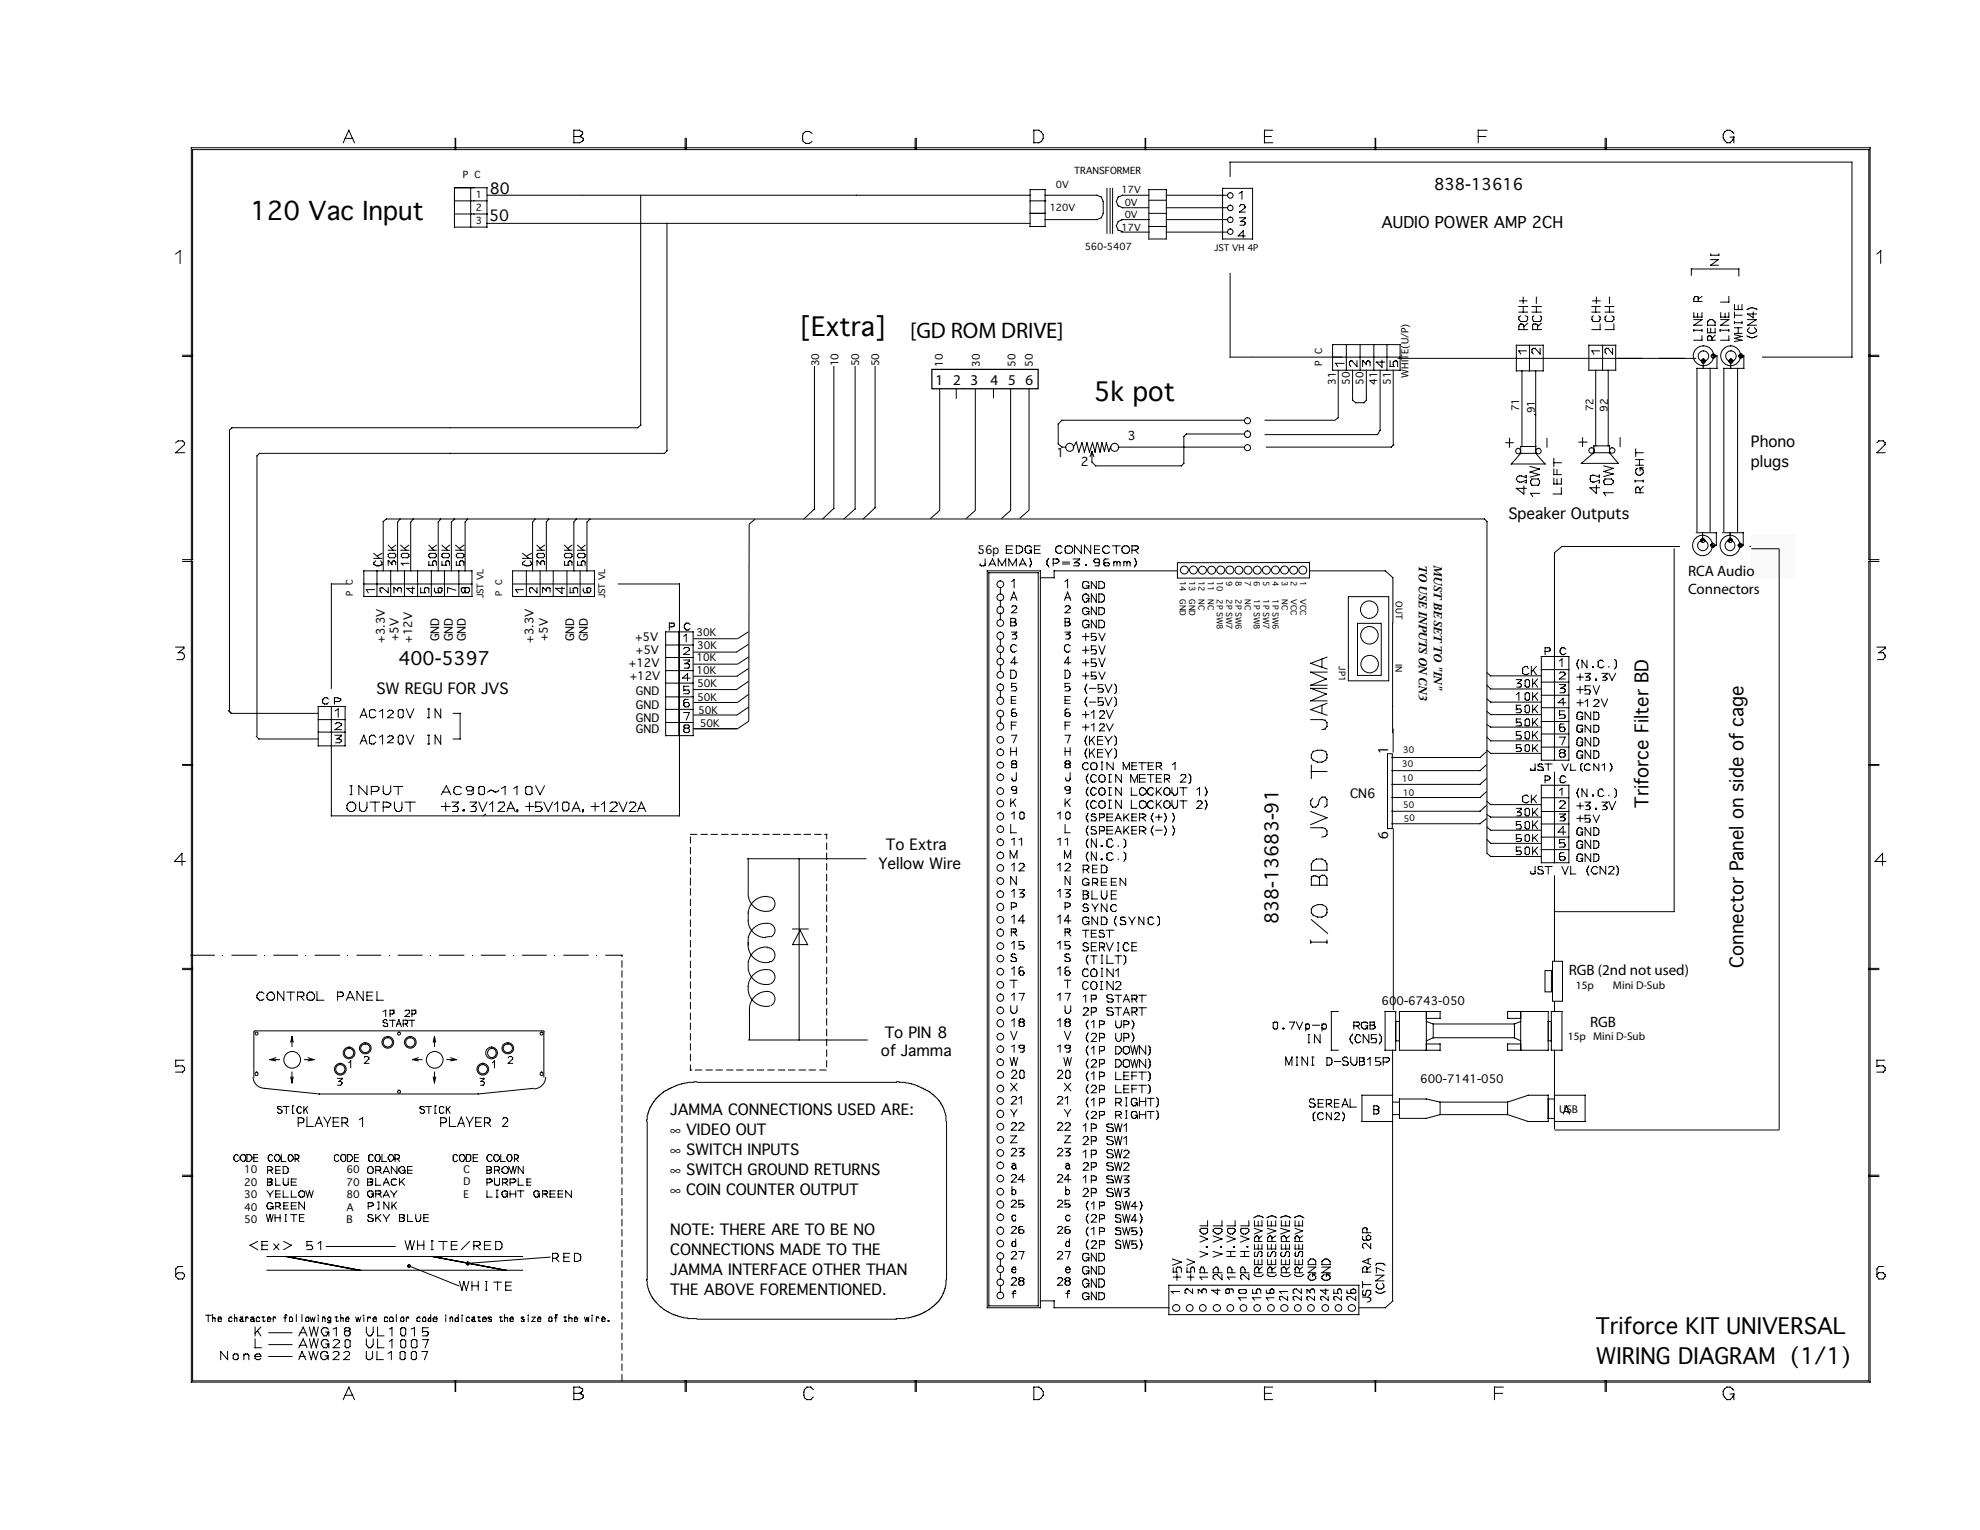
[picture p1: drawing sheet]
<svg xmlns="http://www.w3.org/2000/svg" width="279mm" height="216mm" viewBox="0 0 279 216" stroke-linecap="round" stroke-linejoin="round" font-family="sans-serif">
<defs><g id="words">
<g font-size="3.6">
<text x="112.8" y="47.4">[Extra]</text>
<text x="154.3" y="56.6">5k pot</text>
</g>
<text font-size="3.5" x="35.3" y="31">120 Vac Input</text>
<text font-size="3.2" x="128.4" y="47.6">[GD ROM DRIVE]</text>
<g font-size="3.1">
<text x="225.2" y="188.2">Triforce KIT UNIVERSAL</text>
<text x="225.2" y="192.5">WIRING DIAGRAM (1/1)</text>
</g>
<g font-size="2.6">
<text x="56.2" y="93.8">400-5397</text>
<text x="232.6" y="114" transform="rotate(-90 232.6 114)">Triforce Filter BD</text>
<text x="180.4" y="130.4" transform="rotate(-90 180.4 130.4)">838-13683-91</text>
<text x="246" y="136.5" transform="rotate(-90 246 136.5)">Connector Panel on side of cage</text>
</g>
<g font-size="2.2">
<text x="202.4" y="26.7">838-13616</text>
<text x="195" y="32.2">AUDIO POWER AMP 2CH</text>
</g>
<g font-size="2.1">
<text x="69.1" y="27.4">80</text>
<text x="69" y="31.2">50</text>
<text x="132" y="54.3">1</text>
<text x="134.5" y="54.3">2</text>
<text x="137" y="54.3">3</text>
<text x="139.8" y="54.3">4</text>
<text x="142.2" y="54.3">5</text>
<text x="144.7" y="54.3">6</text>
<text x="247.1" y="63.1">Phono</text>
<text x="247.1" y="65.9">plugs</text>
<text x="212.9" y="73.2">Speaker Outputs</text>
<text x="238.2" y="81.3">RCA Audio</text>
<text x="238.2" y="83.8">Connectors</text>
<text x="53.1" y="97.9">SW REGU FOR JVS</text>
<text x="195.9" y="106.4" transform="rotate(-90 195.9 106.4)">1</text>
<text x="125" y="120">To Extra</text>
<text x="195.9" y="118.4" transform="rotate(-90 195.9 118.4)">6</text>
<text x="124" y="122.6">Yellow Wire</text>
<text x="221.4" y="137.6">RGB (2nd not used)</text>
<text x="124.3" y="149.1">of Jamma</text>
<text x="124.8" y="146.4">To PIN 8</text>
<text x="224.4" y="144.9">RGB</text>
<text x="94.6" y="157.4">JAMMA CONNECTIONS USED ARE:</text>
<text x="94.6" y="160.2">∞ VIDEO OUT</text>
<text x="94.6" y="163">∞ SWITCH INPUTS</text>
<text x="94.6" y="165.8">∞ SWITCH GROUND RETURNS</text>
<text x="94.6" y="168.6">∞ COIN COUNTER OUTPUT</text>
<text x="94.6" y="174.3">NOTE: THERE ARE TO BE NO</text>
<text x="94.6" y="177.1">CONNECTIONS MADE TO THE</text>
<text x="94.6" y="179.9">JAMMA INTERFACE OTHER THAN</text>
<text x="94.6" y="182.8">THE ABOVE FOREMENTIONED.</text>
</g>
<g font-size="1.8">
<text x="200.2" y="79.8" transform="rotate(90 200.2 79.8)">TO USE INPUTS ONCN3</text>
<text x="202.3" y="79.8" transform="rotate(90 202.3 79.8)">MUSTBE SETTO &quot;IN&quot;</text>
<text x="190.5" y="112.6">CN6</text>
</g>
<g font-size="1.7">
<text x="149.1" y="64.5">1</text>
<text x="152.5" y="65.7">2</text>
<text x="159.1" y="62">3</text>
</g>
<g font-size="1.6">
<text x="138" y="78.2">56p</text>
<text x="54.3" y="90.7" transform="rotate(-90 54.3 90.7)">+3.3V</text>
<text x="56.2" y="90.5" transform="rotate(-90 56.2 90.5)">+5V</text>
<text x="58.2" y="90.7" transform="rotate(-90 58.2 90.7)">+12V</text>
<text x="62" y="90.5" transform="rotate(-90 62 90.5)">GND</text>
<text x="63.9" y="90.5" transform="rotate(-90 63.9 90.5)">GND</text>
<text x="65.7" y="90.5" transform="rotate(-90 65.7 90.5)">GND</text>
<text x="75.3" y="90.7" transform="rotate(-90 75.3 90.7)">+3.3V</text>
<text x="77.3" y="90.5" transform="rotate(-90 77.3 90.5)">+5V</text>
<text x="81" y="90.5" transform="rotate(-90 81 90.5)">GND</text>
<text x="82.9" y="90.5" transform="rotate(-90 82.9 90.5)">GND</text>
<text x="88.7" y="94.2">+12V</text>
<text x="88.9" y="95.9">+12V</text>
<text x="89.6" y="90.4">+5V</text>
<text x="89.7" y="92.3">+5V</text>
<text x="89.7" y="98.1">GND</text>
<text x="89.7" y="100">GND</text>
<text x="89.7" y="101.9">GND</text>
<text x="89.7" y="103.5">GND</text>
<text x="195" y="141.7">60</text>
<text x="197.1" y="141.7">0-6743-050</text>
<text x="222.4" y="139.5">15p</text>
<text x="227.6" y="139.5">Mini D</text>
<text x="231.9" y="139.5">-Sub</text>
<text x="221.3" y="146.8">1</text>
<text x="222.1" y="146.8">5p</text>
<text x="224.8" y="146.8">Mini</text>
<text x="228" y="146.8">D-Sub</text>
<text x="200.4" y="152.9">600-7141-050</text>
<text x="220" y="157">USB</text>
</g>
<g font-size="1.4">
<text x="115.6" y="51.7" transform="rotate(-90 115.6 51.7)">30</text>
<text x="118.3" y="51.7" transform="rotate(-90 118.3 51.7)">10</text>
<text x="121.2" y="51.7" transform="rotate(-90 121.2 51.7)">50</text>
<text x="124" y="51.7" transform="rotate(-90 124 51.7)">50</text>
<text x="133" y="51.8" transform="rotate(-90 133 51.8)">10</text>
<text x="138.2" y="51.8" transform="rotate(-90 138.2 51.8)">30</text>
<text x="143.3" y="51.8" transform="rotate(-90 143.3 51.8)">50</text>
<text x="145.7" y="51.8" transform="rotate(-90 145.7 51.8)">50</text>
<text x="188.5" y="54.3" transform="rotate(-90 188.5 54.3)">31</text>
<text x="190.5" y="54.3" transform="rotate(-90 190.5 54.3)">50</text>
<text x="192.4" y="54.3" transform="rotate(-90 192.4 54.3)">50</text>
<text x="194.3" y="54.3" transform="rotate(-90 194.3 54.3)">41</text>
<text x="196.3" y="54.3" transform="rotate(-90 196.3 54.3)">51</text>
<text x="214.4" y="58.1" transform="rotate(-90 214.4 58.1)">71</text>
<text x="216.6" y="58.3" transform="rotate(-90 216.6 58.3)">91</text>
<text x="224.9" y="58.1" transform="rotate(-90 224.9 58.1)">72</text>
<text x="226.8" y="58.2" transform="rotate(-88 226.8 58.2)">92</text>
<text x="98.3" y="89.7">30K</text>
<text x="98.3" y="93.3">10K</text>
<text x="98.3" y="95.1">10K</text>
<text x="98.4" y="91.6">30K</text>
<text x="98.4" y="97">50K</text>
<text x="98.4" y="98.9">50K</text>
<text x="98.5" y="100.7">50K</text>
<text x="98.7" y="102.6">50K</text>
<text x="34.4" y="165.6">10</text>
<text x="34.4" y="167.3">20</text>
<text x="48.9" y="165.6">60</text>
<text x="48.9" y="167.3">70</text>
<text x="65.4" y="165.5">C</text>
<text x="65.4" y="167.2">D</text>
<text x="34.4" y="169.1">30</text>
<text x="34.4" y="170.9">40</text>
<text x="34.4" y="172.6">50</text>
<text x="48.9" y="169.1">80</text>
<text x="48.9" y="170.9">A</text>
<text x="48.9" y="172.6">B</text>
<text x="65.4" y="169">E</text>
</g>
<g font-size="1.3">
<text x="65.3" y="25.2">P C</text>
<text x="67.2" y="27.9">1</text>
<text x="67.2" y="29.7">2</text>
<text x="148.1" y="29.8">120V</text>
<text x="149" y="26.5">0V</text>
<text x="151.6" y="24.5">TRANSFORMER</text>
<text x="158.3" y="27.2">17V</text>
<text x="158.7" y="29.1">0V</text>
<text x="67.2" y="31.6">3</text>
<text x="153.1" y="35.3">560-5407</text>
<text x="158.3" y="32.6">17V</text>
<text x="158.7" y="30.7">0V</text>
<text x="186.6" y="51.6" transform="rotate(-90 186.6 51.6)">P</text>
<text x="186.6" y="50" transform="rotate(-90 186.6 50)">C</text>
<text x="198.7" y="53.3" transform="rotate(-90 198.7 53.3)">WHITE(U/P)</text>
</g>
<g font-size="1.2">
<text x="171.3" y="35.4">JST VH 4P</text>
<text x="49.8" y="84.2" transform="rotate(-90 49.8 84.2)">P C</text>
<text x="68.2" y="84.4" transform="rotate(-90 68.2 84.4)">JST VL</text>
<text x="70.9" y="84.2" transform="rotate(-90 70.9 84.2)">P C</text>
<text x="85.4" y="84.4" transform="rotate(-90 85.4 84.4)">JST VL</text>
<text x="197" y="84.8" transform="rotate(90 197 84.8)">OUT</text>
<text x="188.9" y="94" transform="rotate(90 188.9 94)">JP1</text>
<text x="196.9" y="93.7" transform="rotate(90 196.9 93.7)">IN</text>
<text x="198" y="106.3" transform="rotate(-2 198 106.3)">30</text>
<text x="197.9" y="110.3" transform="rotate(-2 197.9 110.3)">10</text>
<text x="197.9" y="108.3" transform="rotate(-2 197.9 108.3)">30</text>
<text x="198" y="112.3" transform="rotate(-2 198 112.3)">10</text>
<text x="198" y="114" transform="rotate(-2 198 114)">50</text>
<text x="198.1" y="115.9" transform="rotate(-2 198.1 115.9)">50</text>
</g>
<g font-size="1.1">
<text x="166.5" y="81.9" transform="rotate(90 166.5 81.9)">14</text>
<text x="167.8" y="81.9" transform="rotate(90 167.8 81.9)">13</text>
<text x="169.1" y="81.9" transform="rotate(90 169.1 81.9)">12</text>
<text x="170.4" y="81.9" transform="rotate(90 170.4 81.9)">11</text>
<text x="171.7" y="81.9" transform="rotate(90 171.7 81.9)">10</text>
<text x="173" y="81.9" transform="rotate(90 173 81.9)">9</text>
<text x="174.3" y="81.9" transform="rotate(90 174.3 81.9)">8</text>
<text x="175.6" y="81.9" transform="rotate(90 175.6 81.9)">7</text>
<text x="176.9" y="81.9" transform="rotate(90 176.9 81.9)">6</text>
<text x="178.3" y="81.9" transform="rotate(90 178.3 81.9)">5</text>
<text x="179.6" y="81.9" transform="rotate(90 179.6 81.9)">4</text>
<text x="180.9" y="81.9" transform="rotate(90 180.9 81.9)">3</text>
<text x="182.2" y="81.9" transform="rotate(90 182.2 81.9)">2</text>
<text x="183.5" y="81.9" transform="rotate(90 183.5 81.9)">1</text>
<text x="166.5" y="84.6" transform="rotate(90 166.5 84.6)">GND</text>
<text x="167.8" y="84.6" transform="rotate(90 167.8 84.6)">GND</text>
<text x="169.1" y="84.6" transform="rotate(90 169.1 84.6)">NC</text>
<text x="170.4" y="84.6" transform="rotate(90 170.4 84.6)">NC</text>
<text x="171.7" y="84.6" transform="rotate(90 171.7 84.6)">2P SW8</text>
<text x="173" y="84.6" transform="rotate(90 173 84.6)">2P SW7</text>
<text x="174.3" y="84.6" transform="rotate(90 174.3 84.6)">2P SW6</text>
<text x="175.6" y="84.6" transform="rotate(90 175.6 84.6)">NC</text>
<text x="176.9" y="84.6" transform="rotate(90 176.9 84.6)">1P SW8</text>
<text x="178.3" y="84.6" transform="rotate(90 178.3 84.6)">1P SW7</text>
<text x="179.6" y="84.6" transform="rotate(90 179.6 84.6)">1P SW6</text>
<text x="180.9" y="84.6" transform="rotate(90 180.9 84.6)">NC</text>
<text x="182.2" y="84.6" transform="rotate(90 182.2 84.6)">VCC</text>
<text x="183.5" y="84.6" transform="rotate(90 183.5 84.6)">VCC</text>
</g>
</g></defs>
<g fill="none" stroke="#000" stroke-width=".14">
<path d="M48.7 19.5h1.1M64.2 19.5v1.6h-37v29h-1.4M64.3 19.5v1.6h32.4v-1.6M81 18.4h.8l.4 .2v.3l-.4 .4 .5 .2v.3l-.2 .2-.3 .1h-.8zM81 19.3h.8M96.9 19.5v1.6h32.2v-1.6M114.6 18.8l-.4-.2h-.5a.99 .99 0 0 0 0 1.6h.5l.4-.2M129.3 19.5v1.6h32.3v-1.6M145.9 18.4h.7a.92 .92 0 0 1 .6 .9 .92 .92 0 0 1-.6 .8h-.7zM161.7 19.5v1.6h32.3v-1.6M178.4 19.3h1M179.6 18.4h-1.2v1.7h1.2"/>
<path d="M194.1 19.5v1.6h32.4v-1.6M208.6 19.3h1.1M209.8 18.4h-1.2v1.7M226.7 19.5v1.6h37v29h1.4M244.1 19.3h.6M244.7 18.8a.83 .83 0 0 0-1.3-.3 .83 .83 0 0 0-.1 1.3l.4 .3h.4l.4-.3 .2-.5M244.7 19.3v.8M24.8 35.8l.6-.4v1.8M27 20.8h236.9v174.2h-236.9zM48.4 20.1l.8-1.7 .8 1.7M64.1 28.3h4.6M64.1 26.5h4.6v5.5h-4.6z"/>
<path d="M64.1 30.2h4.6M66.4 26.5v5.5M68.7 31.5h76.7M68.8 27.6h13.3M82.2 27.6h63.2M90.4 27.6v32.4l-.4 .4h-57.3l-.3 .3v39.5M94.1 31.5v32.1l-.3 .4h-57.1M145.4 26.8h2.1v5.2h-2.1zM145.4 30.1h2.1M145.4 28.3h2.2M147.5 27.6h7.3l.6 .2 .3 .6v1.7l-.3 .6-.6 .3h-7.3M156.2 26.6v6.3"/>
<path d="M156.6 26.6v6.3M157 26.6v6.3M158.2 31h4M158.2 32.8h4M158.4 31l-.6 .3-.3 .6 .3 .6 .6 .2M162.1 32h2.5M162.1 30.1h2.5M162.1 27.6h-3.7l-.6 .2-.3 .6 .3 .6 .6 .3h3.7M162.1 28.3h2.5M162.1 26.8h2.5v6.9h-2.5zM164.6 31h8.6M164.6 29.3h8.6"/>
<path d="M164.6 27.6h8.6M164.6 32.8h8.6M172.5 26.6h4.3v7.1h-4.3zM173.6 38.6v11.8h3.1M173.6 24.9v-2h87.7v27.5h-12.6M174.9 27.3l.4-.3v1.1M174.9 29.1l.2-.2h.4l.2 .4-.8 .6h.8M174.9 30.7h.8l-.6 .6h.4l.2 .1v.2l-.2 .2h-.5M175.7 33.3h-1l.7-.7v.9M238.7 38.8v-.8h6.7v.9M241.4 35.8v.2h1.1v-.2M241.4 36.6h1.1l-1.1 .8h1.1"/>
<path d="M264.9 35.8l.5-.4v1.8M25.8 50.3h1.4v28.7h-1.4M114.9 51.1v20.7l-1.5 1.4M117.7 51.1v20.6l-1.6 1.5M120.7 51.1v20.7l-1.6 1.4M123.5 51v20.6l-1.7 1.6M175.6 59.3h-25.7l-.6 .5v2.9l.6 .4h.5M176.8 50.4h20.8M178.5 59.3h9.9M188 48.6h9.6v3.6h-9.6zM188.8 52.2v6.7l-.3 .3M189.6 51.3h-1.1l.2 .4"/>
<path d="M190 48.6v3.6M190.9 52.2v4.3l.4 .3h1.2l.3-.3v-4.3M191.5 50.9v.8l-.7-.8h-.2l-.2 .2v.4l.2 .2M191.9 48.6v3.6M193.3 51.6v-.5l-.1-.2h-.2l-.2 .2v.4l-.5-.6v.8M193.9 48.6v3.6M194.7 52.2v8.5l-.3 .6h-15.9M195 50.8v1l-.8-.7h1.2M195.7 48.6v3.6M196.2 50.9v.8h.5l-.1-.6 .3-.2h.1l.2 .2v.6M196.6 52.2v10.6M197.3 50.6h42"/>
<path d="M214 48.7h3.8v3.6h-3.8zM214.3 44h1.3M214.3 43.2h1.3M214.4 42.5h1.1M214.6 44.6l-.3 .1v.4l.3 .3h.8l.2-.3v-.4l-.3-.1M214.8 52.3v10.7M214.9 41.9v.9M214.9 43.2v.8M215 46.1l-.1-.3-.1-.1-.4 .1-.1 .7h1.3M215 46.1v.4M215.4 49.5h-1.1l.3 .5M215.6 45.6l-.6 .5"/>
<path d="M215.8 48.7v3.6M216.2 44h1.3M216.2 43.2h1.3M216.4 44.6l-.1 .1v.4l.1 .3h.9l.2-.3v-.4l-.2-.1M216.5 58.5h.2M216.7 52.3v11.7M216.8 41.9v.9M216.8 43.2v.8M217 46.5v-.7l-.3-.1-.4 .1v.7h1.2M217.3 49.2v.8l-.7-.8h-.2l-.2 .1v.4l.2 .3M217.5 45.6l-.5 .5M224.2 48.7h3.8v3.5h-3.8z"/>
<path d="M224.6 44h1.2M224.6 43.2h1.2M224.7 42.5h1.1M224.8 44.6l-.2 .1v.4l.2 .3h.8l.2-.3v-.4l-.2-.1M225.2 43.2v.8M225.2 52.2v10.7M225.3 41.9v.9M225.7 49.5h-1.1l.3 .5M225.8 45.7v.8h-1.2M226.1 48.7v3.5M226.5 44h1.2M226.5 43.2h1.2"/>
<path d="M226.7 44.6l-.2 .1v.4l.2 .3h.8l.2-.3v-.4l-.2-.1M226.9 52.2v10.7M227.1 41.9v.9M227.1 43.2v.8M227.6 49.2v.8l-.7-.8h-.2l-.2 .1v.4l.2 .3M227.7 45.7v.8h-1.2M239 44.1v.6h1.2v-.6M239 46.5v.3M239 46.6h1.2M239 45.1h1.2l-1.2 .8h1.2M239.5 44.2v.5M239.6 42.5v-.6l-.1-.1-.4 .1-.1 .6h1.2"/>
<path d="M240.2 47.4v.6h-1.2M240.2 46.5v.3M240.2 41.8l-.6 .4M240.3 50.9v1.1M240.3 50.7l-.2 .2h.5l-.3 .3M241 46.3v.7h1v-.7M241 45.3l.3-.2h.4l.3 .4v.4h-1zM241.3 52v23M241.4 46.3v.7M241.6 47.7l-.1-.2-.4-.1-.1 .1v.5h1M241.6 47.7v.3M241.8 50l-.3 .2h.8v1.8h-2.8v23"/>
<path d="M242 47.3l-.4 .4M242 50.2l-.2 .3M242.7 46.6h1.3M242.7 46.5v.3M242.8 45.1h1.2l-1.2 .8h1.2M242.8 44.1v.6h1.2v-.6M243.4 44.2v.5M244 47.4v.6h-1.2M244 41.8v.8h-1.2M244 46.5v.3M244.2 50.7l-.2 .2h.5l-.3 .3M244.2 50.9v1.1"/>
<path d="M244.8 47.2l1 .3-1 .2 1 .3-1 .2M244.8 47h1M244.8 46.2h1M244.8 43v.7h1v-.7M244.8 44v.8M244.8 45.4v.2M244.8 45.5h1M244.8 44.5h1M245.2 52v23M245.3 43.1v.6M245.3 46.2v.8M245.6 50l-.2 .2h.7v1.8h-2.8v23"/>
<path d="M245.8 45.4v.2M245.9 50.2l-.3 .3M246.5 47.4a1.06 1.06 0 0 0 1.4 0M246.5 43.7a1.06 1.06 0 0 1 1.4 0M246.6 45.1h1.2l-1.2 .8h1.2M246.9 46.2l-.3 .3v.3a.81 .81 0 0 0 1.2 0v-.3l-.2-.3M247.4 44v.8l-.8-.5h1.2M265.1 50.3h-1.4v28.7h1.4M24.8 62.5l.3-.3h.7l.2 .3v.2l-1.2 1.2h1.2M25.8 79.2h1.4v28.7h-1.4M36.6 64l-.3 .3v39.5M52.8 78.8h1.1"/>
<path d="M52.8 78.1l.7 .7M53 79.1l-.2 .3v.3a.98 .98 0 0 0 1.1 0v-.3l-.2-.3M53.9 78.1l-.6 .3M54.8 77.6h1M54.8 76.9l.7 .7M55 78.1h.7l.1 .2v.2l-.1 .2h-.7l-.2-.2v-.2zM55.8 79.7v-.4l-.1-.2h-.2l-.2 .2v.4l-.5-.6v.7M55.8 76.9l-.6 .5M56.5 73.2l-.4 .5v6.9M56.5 77.6h1.2M56.5 76.9l.8 .7M56.8 78.1h.7l.2 .2v.2l-.2 .2h-.7l-.2-.2v-.2z"/>
<path d="M57.7 79.5h-1.1l.3 .3M57.7 76.9l-.6 .5M58.3 73.2l-.3 .5v6.9M60.5 78.3l.2-.2h.7l.2 .2v.2l-.2 .2h-.7l-.2-.2zM60.5 79.2v.6h.6l-.1-.5 .2-.2h.2l.2 .2v.5M60.5 77.6h1.1M60.5 76.9l.7 .7M61.6 76.9l-.6 .5M62.2 73.2l-.4 .5v6.9M62.4 78.3l.1-.2h.7l.2 .2v.2l-.2 .2h-.7l-.1-.2zM62.4 79.2v.6h.6l-.1-.5 .2-.2h.1l.2 .2v.5M62.4 77.6h1"/>
<path d="M62.4 76.9l.8 .7M63.4 76.9l-.5 .5M64.1 73.2l-.4 .5v6.9M64.3 77.6h1.2M64.3 76.9l.8 .7M64.4 79.2v.6h.5l-.1-.5 .2-.2h.3l.2 .2v.5M64.6 78.1h.7l.2 .2v.2l-.2 .2h-.7l-.2-.2v-.2zM65.5 76.9l-.7 .5M66 73.2l-.4 .5v6.9M73.7 78.8h1.3M73.7 78.1l.9 .7M74.1 79.1l-.4 .3v.3a1.15 1.15 0 0 0 1.3 0v-.3l-.2-.3"/>
<path d="M75 78.1l-.6 .3M75.5 73.2l-.3 .5v6.9M75.8 78.3l.1-.2h.8l.1 .2v.2l-.1 .2h-.8l-.1-.2zM75.8 77.6h1M75.8 76.9l.7 .7M76.8 79.7v-.4l-.1-.2h-.2l-.2 .2v.4l-.5-.6v.7M76.8 76.9l-.6 .5M77.4 73.2l-.3 .5v6.9M79.7 77.6h1M79.7 79.2v.6h.6l-.1-.5 .2-.2h.1l.2 .2v.5M79.7 76.9l.7 .7M79.8 78.1h.7l.2 .2v.2l-.2 .2h-.7l-.1-.2v-.2z"/>
<path d="M80.7 76.9l-.6 .5M81.3 73.2l-.3 .5v6.9M81.5 77.6h1.1M81.5 79.2v.6h.6l-.1-.5 .2-.2h.2l.2 .2v.5M81.5 76.9l.8 .7M81.7 78.1h.7l.2 .2v.2l-.2 .2h-.7l-.2-.2v-.2zM82.6 76.9l-.6 .5M83.3 73.2l-.5 .5v6.9M138.1 77.9l.2 .2M139 78.9v.9h-.5h-.2v-.2M139.5 79.8l.6-.9 .4 .9M139.7 79.6h.6"/>
<path d="M140.9 79.8v-.9l.5 .9 .5-.9v.9M142 77.6h.8M142.4 79.8v-.9l.5 .9 .5-.9v.9M142.9 77h-.9v1.1h.9M143.4 77l.7 .1 .2 .3v.3l-.4 .4h-.5zM143.9 79.8l.4-.9 .5 .9M143.9 79.6h.8M145.3 77.6h.2M145.4 78.8v.1a.75 .75 0 0 1 0 .9v.2M145.5 77.3a.51 .51 0 0 0-.7-.2 .51 .51 0 0 0-.1 .8l.3 .2h.3l.2-.5M145.5 77.6v.5M146 77.6h.7"/>
<path d="M146.8 77h-.8v1.1h.8M148 78.8l-.3 .3v.6l.3 .3M148.6 79.5l.6-.1 .2-.2v-.1l-.2-.2h-.6v.9M149.9 77.2l-.3-.2h-.3l-.3 .4v.3l.3 .4h.3l.3-.2M149.9 79.6h1M149.9 79.3h1M151.4 78.9h.9l-.7 .5h.5l.2 .3-.2 .1h-.6M152.6 76.9v1.2l-1-1.2v1.2M153.2 79.7h.1l-.1 .1M153.9 76.9v1.2l-.9-1.2v1.2M154.1 63.7l.3 .7M154.1 63.7l-.3 .7"/>
<path d="M154.4 77.6h.7M154.8 62.5l-.3 1.3-.3-1.3-.5 1.3-.3-1.3-.4 1.3-.3-1.3-.5 1.3-.3-1.4-.5 .7M154.9 62.5l.3 1.3 .3-1.3 .4 1.2 .2-1.2 .4 1.2 .2-.7M155.1 79.2l-.1 .2h-.5l-.1-.2v-.1l.1-.2h.5l.1 .2v.6l-.1 .1h-.5M155.1 77h-.7v1.1h.7M156.4 78.9h-.5l-.1 .2v.6l.1 .1h.5l.2-.1-.2-.3h-.5l-.1 .2M156.6 77.2l-.3-.2h-.4l-.3 .4v.3l.3 .4h.4l.3-.2M157 77h1.1M157.2 79.4l.2-.2 .2 .2M157.2 79.2v.6M157.5 77v1.1M157.6 79.4l.3-.2 .2 .2v.4"/>
<path d="M157.6 79.4v.4M157.8 63.1h17.8M158.6 79.4l.1-.2h.2l.1 .2M158.6 79.2v.6M159 79.4l.2-.2 .3 .2v.4M159 79.4v.4M159.7 77.6h.5M160.1 78.8l.1 .1a.85 .85 0 0 1-.1 1.1M160.2 77.6h.2l.2-.2v-.2l-.2-.2h-.7v1.1M160.2 77.6l.4 .5M175.6 61.2h-8.2l-.3 .4v3.8l-.4 .3h-12.1l-.5-.5v-1.5M196.7 62.7l-.4 .4h-17.6"/>
<path d="M212.5 62.5h1M213 61.9v1.2M214.6 64h2.1M214.6 64l-1.3 1.5h4.7l-1.3-1.5M215 68.6v1.1l-1-.8h1.4M215.2 67.1h.2v.3l-1-.3-.3 .1-.1 .4 .1 .3 .3 .1 1-.2v.3h-.2M215.9 65.8l1.3 .4-1.3 .4 1.3 .4-1.3 .3M216.2 67.6h.9l.1 .3v.3l-.1 .3h-.9l-.2-.3v-.3zM216.7 63h-2.1v1M217.2 69.6h-1.2l.3 .5M218.3 61.9v1.2M219.3 67.5v.8h1v-.8"/>
<path d="M219.3 64.7v1.1M219.3 66.2v.8h1M219.3 65.3h1M219.7 66.3v.7M219.7 67.6v.7M220.3 68.8v.9h-1.1M222.8 62.4h1.1M223.3 61.8v1.2M224.9 63.9h2.2M224.9 63.9v-1h2.2v1M224.9 63.9l-1.8 1.5h5.2l-1.2-1.5M225.3 68.5v1.1l-.9-.8h1.3"/>
<path d="M225.6 67.1h.1v.2l-.8-.2h-.4l-.1 .5 .1 .3 .2 .1 1-.2v.3h-.1M226.3 65.7l1.3 .4-1.3 .4 1.3 .4-1.3 .3M226.5 67.6h.9l.2 .3v.2l-.2 .3h-.9l-.2-.3v-.2zM227.6 69.5h-1.3l.3 .5M228.6 61.8v1.2M230.7 67.8v.2M230.7 67.9h1.2M230.8 63.9h1.1M230.8 63.4v1M230.8 65.7h1.1M230.8 64.9h1.1M231.1 66.1l-.3 .3 .1 .5a.53 .53 0 0 0 .8 0 .53 .53 0 0 0 0-.7l-.3-.1"/>
<path d="M231.3 64.9v.8M231.4 69.1v.4M231.4 69.1l-.2-.4h-.2l-.2 .2v.6h1.1M231.9 66h-.5v.4M231.9 68.6l-.5 .5M231.9 67.8v.2M237 77.1h-16.6l-1 .9v29.3M239.4 75.2h2.8v1.7h-.8l.3-.2M240.3 75.2v1M240.3 76l.2 .2h-.5l.3 .3M241.9 76.9l-.2 .3M243.1 75.2h2.9v1.7h-.7l.2-.2"/>
<path d="M244.1 75.2v1M244.1 76l.3 .2h-.5l.2 .3M245.8 76.9l-.3 .3M247 77.1h.1l.9 .9v72.9M264.9 62.5l.2-.3h.6l.3 .3v.2l-1.1 1.2h1.1M265.1 79.2h-1.4v28.7h1.4M24.8 91.3h1.1v.2l-.8 .6h.7l.2 .4v.2l-.2 .4h-.8M44.9 99.7h3.8v5.5h-3.8zM46.3 98.6l-.2-.1h-.3a.49 .49 0 0 0-.3 .4 .49 .49 0 0 0 .3 .4h.3l.2-.1M47.2 99h.6l.3-.2v-.2l-.5-.1h-.4v.8M49 82.4h-2.2v14.7M51.3 80.6h15.3v3.6h-15.3z"/>
<path d="M51.3 82.4h15.3M52.8 83.2h-1.1l.3 .4M53.2 80.6v3.6M54.1 80.6v-7l.4-.4h155l.3 .4v46.8l.6 .5h7.1M54.8 82.9v.7l-.8-.7-.4 .1v.4l.2 .2M55.1 80.6v3.6M56.6 83.6v-.6l-.1-.1-.4 .1v.4l-.5-.5v.7M57.1 80.6v3.6M58.2 82.8v.9l-.8-.7h1.1M58.9 80.6v3.6M59.4 82.9v.7h.6l-.1-.6 .2-.1 .4 .1v.6M60.9 80.6v3.6"/>
<path d="M61.3 83v.4l.2 .2h.7l.2-.2v-.4l-.2-.1-.4 .1v.4l.2 .2M62.7 80.6v3.6M64.3 83.3l-1.1-.4v.7M64.7 80.6v3.6M65.6 83l.1-.1 .5 .1v.4l-.1 .2h-.4l-.1-.2M65.6 83v.4M65.6 83l-.1-.1-.4 .1v.4l.2 .2h.2l.1-.2M72.3 80.6h11.6v3.6h-11.6zM72.3 82.4h11.6M73.8 83.2h-1l.2 .4M74.3 80.6v3.6M75.8 82.9v.7l-.7-.7-.4 .1v.4l.2 .2"/>
<path d="M76.2 80.6v3.6M77.6 83.6v-.6l-.2-.1-.3 .1v.4l-.5-.5v.7M78.1 80.6v3.6M79.3 82.8v.9l-.9-.7h1.3M80 80.6v3.6M80.4 82.9v.7h.6l-.1-.6 .3-.1 .3 .1v.6M81.9 80.6v3.6M82.3 83v.4l.2 .2h.7l.2-.2v-.4l-.2-.1-.4 .1v.4l.2 .2M87.2 82.4h8.7v32.7h-49.1v-15.4M139.3 80.6h7.5v103.9h-7.5zM139.5 80.8h7v103.5h-7zM141.2 82.9v.8"/>
<path d="M141.2 84.7v1M141.2 86.5v.9M141.2 90.2v.9M141.2 92v.9M141.2 93.8v1M141.2 97.5v.9M142.6 87.3h.6l.1 .1v.2l-.1 .2 .2 .2-.1 .2-.7 .1zM142.6 94.6h.5a.63 .63 0 0 1 .3 .6 .63 .63 0 0 1-.3 .5h-.5zM142.6 84.7l.5-1.1 .4 1.1M142.6 87.8h.6M142.7 98.8h.6M142.8 82.1l.3-.3v1.1"/>
<path d="M142.8 85.7l.1-.2h.4l.2 .2v.1l-.7 .7h.7M142.8 89.2h.7v.1l-.6 .3h.4l.2 .1v.3l-.2 .2h-.5M142.8 84.3h.5M143.3 98.3h-.6v1h.6M143.4 96.4h-.6v.6l.5-.1 .2 .2v.2l-.2 .2h-.5M143.4 91.1l-.2-.1h-.3a.63 .63 0 0 0 0 1h.3l.2-.2M143.5 93.5h-.8l.5-.8v1.1M146.8 81.5h1.9v-.9h46.8l1 .9v6.4M150.2 84.7l.4-1.1 .5 1.1M150.3 85.7l.2-.2h.3l.2 .2v.1l-.7 .7h.7M150.3 89.2h.7v.1l-.5 .3h.3l.2 .1v.3l-.2 .2h-.4M150.3 87.3h.6v.4l-.2 .1 .3 .2-.1 .2-.6 .1z"/>
<path d="M150.3 87.8h.4M150.3 94.6h.3a.6 .6 0 0 1 .4 .7 .6 .6 0 0 1-.7 .4zM150.3 98.8h.6M150.3 82.1l.3-.3v1.1M150.4 84.3h.6M150.9 96.4h-.6v.6l.5-.1 .2 .2v.2l-.2 .2h-.5M151 91.1l-.3-.1h-.2a.63 .63 0 0 0 0 1h.2l.3-.2M151 98.3h-.7v1h.7M151.1 93.5h-.9l.5-.8v1.1M152.8 93.5h.8M152.8 89.8h.8M152.8 91.8h.8"/>
<path d="M152.8 95.4h.8M153.2 89.4v.9M153.2 91.2v1M153.2 93.1v.9M153.2 94.9v.9M153.3 82.7h.3M153.3 84.4h.3M153.3 86.3h.3M153.3 88.1h.3M153.4 96.5a.94 .94 0 0 0 0 1.3M153.4 98.4a.96 .96 0 0 0 0 1.3M153.6 82.3a.51 .51 0 0 0-.7-.1 .51 .51 0 0 0 0 .7 .5 .5 0 0 0 .7-.2"/>
<path d="M153.6 84.2l-.3-.4-.4 .2a.76 .76 0 0 0 .1 1h.3l.3-.3v-.3M153.6 86a.46 .46 0 0 0-.5-.2 .46 .46 0 0 0-.3 .5l.2 .4h.3l.3-.1v-.3M153.6 87.8a.51 .51 0 0 0-.7-.2 .51 .51 0 0 0 0 .8l.1 .2h.3l.3-.2v-.3M153.6 82.7v.3M153.6 84.4v.6M153.6 86.3v.4M153.6 88.1v.5M153.7 97.1h.9M153.7 99.1h.9M154.6 93h-.6v.5h.5l.2 .2v.2l-.2 .1h-.5M154.6 89.4h-.6v.5l.5-.1 .2 .2v.2l-.2 .1h-.5M154.6 91.1h-.6v.7l.5-.1 .2 .1v.3l-.2 .2h-.5"/>
<path d="M154.6 94.8h-.6v.7l.5-.1 .2 .1v.2l-.7 .1M154.7 82.1v.9l-.7-.9v.9M154.7 83.8v1.2l-.7-1.2v1.2M154.7 85.7v1l-.7-1v1M154.7 87.5v1.1l-.7-1.1v1.1M155.1 82.1h.4l.3 .1 .1 .2-.1 .5-.7 .1zM155.1 83.8h.4a.63 .63 0 0 1 .4 .6 .63 .63 0 0 1-.4 .6h-.4zM155.1 85.8h.4a.5 .5 0 0 1 .3 .8l-.3 .1h-.4zM155.1 87.5h.4a.63 .63 0 0 1 .3 1l-.7 .1zM155.1 89.4l.4 .9 .4-.9M155.1 91.1l.4 1.2 .4-1.2M155.1 92.9l.4 1.1 .4-1.1"/>
<path d="M155.1 94.8l.4 1 .4-1M155.6 96.6h-.6v.6l.5-.1 .2 .2v.2l-.2 .2h-.5M155.6 98.5h-.6v.6l.1-.1 .6 .1v.2l-.2 .2h-.5M155.9 96.6l.5 1.1 .5-1.1M155.9 98.5l.5 1 .5-1M157.3 96.5l.2 .4v.7l-.2 .2M157.3 98.4l.2 .3v.6l-.2 .4M186.5 93v1.1M186.5 99.5v1.2M187.2 94.8h-2.2l2.2 1-2.2 .9h2.2M187.2 97.1h-2.2l2.2 .8-2.2 1h2.2M187.2 99.3l-2.2 .8 2.2 .8"/>
<path d="M187.2 92.7l-2.2 .9 2.2 .8M196.5 87.9v15.5M209.8 94.9l.6 .5h7.1M209.8 98.6l.6 .5h7.1M209.8 96.7l.6 .5h7.1M214 98l.3-.2v1M214 95.9h.7l-.6 .5h.4l.2 .2v.2l-.2 .2h-.4M214.6 99.5h-.6v.6l.5-.1 .2 .2v.2l-.2 .2h-.5M215.2 96.1l.2-.2h.2l.2 .2v.7l-.2 .2h-.2l-.2-.2zM215.4 97.8h.2l.2 .1v.7l-.2 .2h-.2l-.2-.2v-.7zM215.4 99.5h.2l.2 .2v.7l-.2 .2h-.2l-.2-.2v-.7zM215.6 94.3l-.1-.3h-.3l-.3 .3v.7l.3 .2h.3l.2-.2"/>
<path d="M216.1 94v1.2M216.3 95.8v1.2M216.3 97.8v1M216.3 99.5v1.1M216.4 94.6l.4 .6M216.5 96.3l.5 .7M216.5 98.2l.5 .6M216.8 94l-.7 .8M217 99.5l-.7 .8M217 95.8l-.7 .8M217 97.8l-.7 .7M217.5 92.6h3.9v14.7h-3.9z"/>
<path d="M217.5 94.5h3.9M217.5 96.3h3.9M217.5 98.1h3.9M217.5 99.9h3.9M218 91.9l.6-.1h.1l-.1-.4h-.6v1M220.1 96.6h.8v.2l-.7 .3h.5l.2 .2v.3l-.2 .2h-.6M220.1 95l.1-.2h.5l.2 .2v.2l-.8 .6h.8M220.1 93.3l.3-.3v1M220.9 99.2h-1l.7-.7v1M220.9 91.6l-.2-.2a.49 .49 0 0 0-.6 .5 .49 .49 0 0 0 .6 .5l.2-.2M222.5 95.5h.9M222.5 97.3h.9"/>
<path d="M222.5 99.2h.9M222.8 93.1l-.3 .5v.3l.3 .5M223 95.1v.9M223 96.9v.9M223 98.7v.9M223.7 95h.7l-.5 .5h.4l.1 .2-.1 .3h-.5M223.7 99l.3-.3v1M223.9 93.2v1l-.7-1v1M224.4 96.8h-.7v.6l.6-.1 .1 .2-.1 .4h-.6M224.8 94h-.1l.1 .1M224.8 96.8l.5 1.1 .4-1.1M224.9 98.9l.2-.2h.3l.2 .2v.2l-.7 .6h.7"/>
<path d="M225.2 95.8h.1l-.1 .1 .1 .1M226 98.6l.4 1.1 .4-1.1M226.1 95h.7l-.6 .5h.4l.2 .3-.2 .2h-.5M226.2 93.3l-.1-.1h-.3l-.3 .1v.7l.3 .2h.3l.2-.2M227 95l.5 1 .5-1M227 94v.1M227.8 93.1l.3 .2v.7l-.3 .4M236.5 85.9a1.06 1.06 0 0 0 1.4 0M236.5 82.2a1.06 1.06 0 0 1 1.4 0M236.6 83.7h1.2l-1.2 .8h1.2M236.8 84.9l-.2 .2a.62 .62 0 0 0 .7 .5l.5-.3v-.2l-.3-.2M237.3 82.6v.9l-.7-.7h1.2"/>
<path d="M238.5 87.2v.9h6.8v-.9M238.9 82.7v.7h1.2v-.7M238.9 85.3v-.2h1.2v.2M238.9 83.7h1.2l-1.2 .8h1.2M239.5 82.8v.6M239.5 81.2v-.6l-.1-.1-.4 .1-.1 .6h1.2M240.1 85.9v.7h-1.2M240.1 80.5l-.6 .3M240.9 85v.5h1v-.5M241 83.9l.2-.2h.4l.3 .4v.4h-1zM241.2 91.8h1.1M241.3 89.4a.63 .63 0 0 1 1 .3 .68 .68 0 0 1-1 .3l-.1-.3z"/>
<path d="M241.3 85v.5M241.5 86.3l-.1-.3-.2-.1-.3 .1v.6h1M241.5 86.3v.3M241.9 85.8l-.4 .5M242.3 91.4v1M242.3 90.3h-.7l-.4 .3 .1 .5h1M242.6 85.3v-.2h1.3v.2M242.7 82.7v.7h1.2v-.7M242.7 83.7h1.2l-1.2 .8h1.2M243.3 82.8v.6M243.9 85.9v.7h-1.2M243.9 80.5v.8h-1.2"/>
<path d="M244.7 81.6v.6h1v-.6M244.7 82.6v.9M244.7 84v.3M244.7 83h1M244.7 84.2h1M244.7 85.8l1 .2-1 .3 1 .3-1 .2M244.7 85.6h1M244.7 84.9h1M245.2 81.7v.5M245.2 84.9v.7M245.7 84v.3M255.1 98.8h1.3l-1.3 .8h1.3"/>
<path d="M255.1 97.6v.8h1.3v-.8M255.1 95.3h1.3M255.1 94h1.3M255.1 92.6h1.3M255.4 94.8l.7 1M255.4 93.4l.7 1M255.4 92.2l.7 .9M255.7 97.6v.8M256.1 94.8l-.7 1M256.1 93.4l-.7 1M256.1 92.2l-.7 .9M264.9 91.3h1.1v.2l-.9 .6h.6l.3 .4v.2l-.3 .4h-.8"/>
<path d="M25.8 108h1.4v28.6h-1.4M32.3 100.3l.3 .4h12.3M36.2 103.9l.3 .4h8.4M44.9 101.5h3.8M44.9 103.3h3.8M47.3 103.8h.9l-.7 .5h.4l.3 .2v.1l-.3 .2h-.5M47.3 102.2l.2-.2h.4l.3 .2v.1l-.9 .7h.9M47.3 100.3l.4-.3v1.2M49.4 112.1h.3M49.4 110.9h.3M49.6 110.9v1.2M50.7 113.2l.1 1.1 .3 .2h.3l.2-.2 .2-.3v-.8"/>
<path d="M50.8 101.3l.5-1.3 .5 1.3M50.8 105l.5-1.2 .5 1.2M51 104.5h.6M51 100.9h.6M51.8 110.9v1.2l-1.2-1.2v1.2M52.2 113.2h1.3M52.4 111.7l.9-.1 .2-.2v-.2l-.2-.2h-.9v1.1M52.9 113.2v1.3M53 104l-.2-.2h-.4l-.3 .2v.8l.3 .2h.4l.2-.3M53 100.3l-.2-.2h-.4l-.3 .2v.8l.3 .2h.4l.2-.2M53.5 100.4l.5-.3v1.2M53.5 104l.5-.2v1.2"/>
<path d="M54.1 110.9v.8l.1 .3 .2 .1h.4l.3-.4v-.8M54.1 113.9h.8l.2-.3v-.1l-.5-.3h-.5v1.3M55.6 111h1.2M55.7 113.2v.8l.3 .5h.4l.2-.2 .1-1.1M56.2 111v1.1M56.4 100.1h.3l.2 .2v.8l-.2 .2h-.3l-.2-.2v-.8zM56.4 103.8h.3l.2 .2v.7l-.2 .3h-.3l-.2-.3v-.7zM57.2 113.2h1.4M57.3 100l.6 1.3 .5-1.3M57.3 103.8l.6 1.2 .5-1.2M57.9 113.2v1.3M60.3 100h.3"/>
<path d="M60.3 103.8h.3M60.3 101.3h.3M60.3 105h.3M60.5 100v1.3M60.5 103.8v1.2M62.2 100v1.3l-.8-1.3v1.3M62.2 103.8v1.2l-.8-1.2v1.2M62.3 112.1l.7-1.2 .6 1.2M62.3 113.8h1.2M62.5 111.8h.9M62.9 113.3v1.1M63.8 113.2h.9l-.7 .6h.5l.2 .4-.2 .3h-.6"/>
<path d="M64 100.7h.9v3.6h-.9M65.1 111.2l-.3-.2h-.4a.63 .63 0 0 0-.4 .6 .63 .63 0 0 0 .4 .5h.4l.3-.1M65.5 114.3h-.1v.1h.1M66.3 113.2h.9l-.6 .6h.4l.2 .4-.2 .3h-.6M66.8 111.3l-.3 .3h-.5l-.2-.3v-.1l.2-.2h.5l.3 .2v.8l-.3 .1h-.5M67.6 113.2l.5 1.3 .6-1.3M67.7 111h.5l.2 .2v.8l-.2 .1h-.5l-.1-.1v-.8zM68.5 114.9l-.3 .2M69.1 113.5l.4-.3v1.3M70.3 113.4l.3-.2h.4l.2 .2v.2l-.9 .9h.9M70.4 111.5l-.2 .2-.3 .1a.66 .66 0 0 0-1.1 0M70.7 111.2l.6-.2v1.1"/>
<path d="M71.5 114.5l.6-1.3 .6 1.3M71.6 114.1h.9M72.5 111.2l.4-.2v1.1M73 114.4l-.1-.1h.1l-.1 .3M74.2 113.8h1.1M74.4 111h.4l.3 .2v.8l-.3 .1h-.4l-.2-.1v-.8zM74.7 113.3v1.1M75.6 110.9l.6 1.2 .6-1.2M76.4 113.2h-.8v.7l.6-.1 .3 .3v.1l-.3 .3h-.6M76.7 113.2l.7 1.3 .6-1.3M78.2 113.5l.5-.3v1.3M79.6 113.2h.4l.3 .2v.8l-.3 .2h-.4l-.2-.2v-.8z"/>
<path d="M80.7 114.5l.6-1.3 .6 1.3M80.9 114.1h.8M82.3 114.4l-.1-.1h.1l-.1 .3M83.4 113.8h1.1M84 113.3v1.1M84.9 113.5l.4-.3v1.3M86.1 113.4l.3-.2h.5l.2 .2v.2l-1 .9h1M87.3 113.2l.6 1.3 .6-1.3M88.8 113.4l.2-.2h.4l.3 .2v.2l-.9 .9h.9M90 114.5l.5-1.3 .6 1.3M90.1 114.1h.8M141.2 101.1v1"/>
<path d="M142.6 105.5v1.1M142.6 112.7v1.1M142.6 116.4v1.1h.8M142.6 106h.8M142.7 102.3h.6M142.8 114.9l.3-.3v1M142.8 118.5l.3-.2v1M142.8 103.8h.7l-.5 1M142.9 107.8l-.1-.1v-.2l.1-.1h.4l.2 .1v.2l-.2 .1M142.9 107.8l-.1 .2v.2l.1 .1 .6-.1v-.2l-.2-.2M142.9 107.8h.4M143 113.2l.3 .6"/>
<path d="M143.3 100h-.4l-.1 .2v.7l.1 .2h.4l.2-.2v-.1l-.2-.2h-.4l-.1 .2M143.3 112.7l-.7 .8M143.4 105.5v1.1M143.4 109v1l-.2 .2h-.2l-.2-.2v-.3M143.4 101.9h-.7v1.1M143.5 111.3l-.2 .2h-.4l-.1-.2v-.1l.1-.2h.4l.2 .2v.7l-.6 .1M143.8 118.5l.4-.2v1M143.9 114.8l.2-.2h.2l.2 .2v.6l-.2 .2h-.2l-.2-.2zM149.2 114.9l.4-.3v1M149.2 118.5l.4-.2v1M150.3 103.8h.7l-.4 1M150.3 102.3h.6"/>
<path d="M150.3 106h.7M150.3 116.4v1.1h.7M150.3 105.5v1.1M150.3 112.7v1.1M150.3 118.5l.3-.2v1M150.4 114.8l.2-.2h.2l.2 .2v.6l-.2 .2h-.2l-.2-.2zM150.5 107.8l-.2-.1v-.2l.2-.1h.3l.2 .1v.2l-.2 .1M150.5 107.8h.3M150.5 107.8l-.2 .2v.2l.2 .1 .5-.1v-.2l-.2-.2M150.6 113.2l.4 .6M150.8 100h-.3l-.2 .2v.7l.2 .2h.3l.2-.2v-.1l-.2-.2h-.3l-.2 .2M151 109v1l-.2 .2h-.2l-.2-.2v-.3"/>
<path d="M151 111.3l-.2 .2h-.3l-.2-.2v-.1l.2-.2h.3l.2 .2v.7l-.5 .1M151 101.9h-.7v1.1M151 105.5v1.1M151 112.7l-.7 .8M152.8 100.8h.8M152.8 102.6h.8M153.2 100.4v.9M153.2 102.3v.7M153.4 103.8a.94 .94 0 0 0 0 1.4M153.4 105.6a1.06 1.06 0 0 0 0 1.4M153.6 109.2l-.3 .5v.3l.3 .5M153.6 111.1a.85 .85 0 0 0 0 1.2"/>
<path d="M153.6 112.9l-.1 .1a.96 .96 0 0 0 .1 1.2M153.6 114.8l-.3 .4v.3l.3 .5M153.6 116.5l-.3 .6v.2l.3 .6M153.6 118.4l-.1 .1a.85 .85 0 0 0 .1 1.1M153.6 107.8l-.2-.2h-.4a.56 .56 0 0 0 0 1h.4l.2-.2M153.7 103.9v1.2M153.7 105.7v1.1M154 107.7a.5 .5 0 0 1 .6 0 .5 .5 0 0 1 .2 .5 .46 .46 0 0 1-.6 .4 .46 .46 0 0 1-.3-.6zM154 100.6l.4-.3v1.1M154 102.3l.4-.1v.9M154.1 104.5l.3 .6M154.1 106.2l.3 .6"/>
<path d="M154.4 103.9l-.7 .8M154.4 105.7l-.7 .8M154.6 115l-.4-.1-.2 .1v.1l.5 .2 .2 .2v.2l-.2 .1h-.4l-.1-.1M154.6 116.7l-.4-.1-.2 .1v.3l.5 .2 .2 .1v.3l-.6 .1-.1-.2M154.7 109.5l-.3-.2a.53 .53 0 0 0-.5 .5 .53 .53 0 0 0 .5 .6l.3-.2M154.7 111.3l-.3-.1a.53 .53 0 0 0-.5 .5 .53 .53 0 0 0 .5 .5l.3-.2M154.7 113.2l-.3-.2h-.2a.63 .63 0 0 0 0 1.1h.2l.3-.2M154.7 118.4v1.1l-.7-1.1v1.1M154.9 104.5h.7M154.9 106.2h.7M155.1 100.5l.2-.2h.4l.2 .2v.2l-.8 .7h.8M155.1 115.4l.7-.1 .1-.2-.1-.2h-.7v.9"/>
<path d="M155.1 117.2h.7l.1-.1-.1-.4-.7-.1v1.1M155.1 102.3l.2-.1h.4l.2 .1-.8 .8h.8M155.1 109.5l.5-.2a.68 .68 0 0 1 .3 1 .5 .5 0 0 1-.6 0 .5 .5 0 0 1-.2-.6zM155.1 111.3l.5-.1a.54 .54 0 0 1 .4 .6 .54 .54 0 0 1-.6 .4 .57 .57 0 0 1-.3-.9zM155.1 113.1a.5 .5 0 0 1 .8 .3v.5l-.5 .2a.63 .63 0 0 1-.3-1zM155.4 119.4h.1h-.1M155.4 108.6h.2M155.4 107.5h.2M155.5 107.5v1.1M155.6 103.9h-.7v1.2h.7M155.6 105.8h-.7v1h.7M155.9 103.9l.5 .7"/>
<path d="M155.9 105.7l.5 .7M156.1 100.2l.5 1.2 .5-1.2M156.1 102.2l.5 .9 .5-.9M156.2 115.3h.8M156.2 117.2h.8M156.4 104.6v.5M156.4 106.4v.4M156.5 109.3h.3M156.5 110.4h.3M156.5 111.2h.3M156.5 112.2h.3M156.5 114.1h.3"/>
<path d="M156.5 112.9h.3M156.6 109.3v1.1M156.6 111.2v1M156.6 112.9v1.2M156.9 103.9l-.5 .7M156.9 105.7l-.5 .7M157 114.9h-.8v.9h.8M157 116.6h-.8v1.1h.8M157 118.7l-.2-.3h-.3l-.3 .3v.7l.3 .1h.3l.3-.2M157.1 107.6v1l-.9-1v1M157.3 103.8l.2 .4v.7l-.2 .3M157.3 105.6l.2 .4v.7l-.2 .3"/>
<path d="M157.4 115.8l.4-.9 .4 .9M157.4 117.7l.4-1.1 .4 1.1M157.5 115.5h.6M157.5 117.3h.6M157.8 119.4h.1M158.2 109.3v1.1l-.8-1.1v1.1M158.2 111.2v1l-.8-1v1M158.2 112.9v1.2l-.8-1.2v1.2M158.5 108.6v-1l.4 .9 .5-.9v1M158.6 118.4l.3 .3v.7l-.3 .2M158.6 114.9v.9M158.6 116.6v1.1"/>
<path d="M158.9 115.2l.4 .6M158.9 117.1l.4 .6M159.3 114.9l-.7 .6M159.3 116.6l-.7 .8M159.6 110.4v-1.1l.5 1.1 .4-1.1v1.1M159.6 111.2v1h.8M159.6 112.9v1.2h.8M159.7 115.3h.7M159.7 117.2h.7M159.7 108.1h.7M160.4 107.6h-.7v1h.7M160.4 114.9h-.7v.9h.7"/>
<path d="M160.4 116.6h-.7v1.1h.7M160.7 107.6h1.1M160.8 117.2h.6l.3-.1v-.2l-.5-.3h-.4v1.1M160.8 115.4h.4M160.8 109.8h.8M160.9 111.3l.2-.1a.62 .62 0 0 1 .7 .7l-.5 .3a.53 .53 0 0 1-.5-.3 .53 .53 0 0 1 .1-.6zM160.9 113.1a.6 .6 0 0 1 .9 .3 .62 .62 0 0 1-.7 .7 .7 .7 0 0 1-.2-1zM161.1 107.6v1M161.2 115.4l.5-.4-.3-.1h-.6v.9M161.2 115.4l.5 .4M161.2 117.2l.5 .5M161.6 109.3h-.8v1.1h.8"/>
<path d="M161.9 109.3h.9M162 108.1h.6M162.4 109.3v1.1M162.7 107.6h-.7v1h.7M162.7 114.8l-.2 .4v.3l.2 .5M162.7 116.5l-.2 .6v.2l.2 .6M162.7 113.2l-.1-.2h-.3l-.4 .4v.3l.4 .4h.3l.1-.2M162.7 111.3l-.1-.1h-.3a.55 .55 0 0 0-.4 .6 .55 .55 0 0 0 .7 .4l.1-.2M163.1 115.3h.9M163.1 117.2h.9M163.2 111.2v1M163.2 112.9v1.2"/>
<path d="M163.2 108.2h.3M163.2 109.8h.6M163.4 111.7l.5 .5M163.4 113.5l.5 .6M163.5 115v.7M163.5 108.2l.4-.2-.1-.4h-.6v1M163.5 108.2l.5 .4M163.9 109.3h-.7v1.1h.7M163.9 111.2l-.7 .8M163.9 112.9l-.7 .8M164.3 114.8l.3 .4v.3l-.3 .5M164.3 116.5l.3 .6v.2l-.3 .6"/>
<path d="M164.3 111.3l.5-.1a.54 .54 0 0 1 .3 .6 .54 .54 0 0 1-.5 .4 .57 .57 0 0 1-.3-.9zM164.3 109.9h.4M164.3 113.1a.5 .5 0 0 1 .8 .3l-.1 .5-.4 .2a.63 .63 0 0 1-.3-1zM164.7 109.9l.3-.2v-.2l-.3-.2h-.4v1.1M164.7 109.9l.3 .5M165.4 111.2v.7l.2 .3h.3l.2-.2 .1-.8M165.4 112.9v.7l.2 .5h.3l.2-.2 .1-1M165.5 114.8l.2 .4v.3l-.2 .5M165.5 116.5l.2 .6v.2l-.2 .6M165.5 107.9l.3-.3v1M166.5 111.2h1M166.5 113h1"/>
<path d="M166.6 109.5l.2-.2h.4l.1 .4-.7 .7h.7M167 111.2v1M167 113v1.1M167.8 109.2l.2 .4v.6l-.1 .3h-.1M168.9 111.4l.4-.2v1M168.9 113.2l.2-.2h.3l.2 .2v.2l-.7 .7h.7M170.1 111.1a.85 .85 0 0 1 0 1.2M170.1 112.9v.1a.96 .96 0 0 1 0 1.2M185 116.8l2 .1 .2 .3v.6l-.2 .2-.5 .1M185 101.5l2 .1 .2 .4v.5l-.2 .4-.5 .1M185 114.5l2.2 .9-2.2 1M185 108v1.8"/>
<path d="M185 108.9h2.2M185.2 112.7l-.2 .3v.5l.2 .4h.5l.3-.4 .2-.7 .3-.3h.5l.2 .3v.8l-.3 .3M185.3 106l.6-.1h.6l.6 .1 .1 .5v.4a1.23 1.23 0 0 1-1.1 .7 1.23 1.23 0 0 1-1.1-.7v-.4zM209.8 100.4l.6 .4h7.1M209.8 102.3l.6 .3h7.1M209.8 115l.6 .3h7.1M209.8 116.7l.6 .5h7.1M209.8 118.5l.6 .5h7.1M209.8 113.1l.6 .4h7.1M209.8 105.9l.6 .4h7.1M209.8 104l.6 .5h7.1M214 114.1h.7l-.6 .5h.4l.2 .2v.2l-.2 .1h-.4"/>
<path d="M214.6 103.2h-.6v.6h.5l.2 .1v.2l-.2 .2h-.5M214.6 101.5h-.6v.5l.5-.1 .2 .2v.2l-.7 .1M214.6 105.1h-.6v.5l.5-.1 .2 .2v.2l-.2 .1h-.5M214.6 119.5h-.6v.7l.5-.1 .2 .1v.2l-.2 .2h-.5M214.6 115.9h-.6v.6l.5-.1 .2 .2v.2l-.2 .2h-.5M214.6 117.8h-.6v.6l.1-.1 .6 .1v.2l-.2 .1h-.5M215.2 101.6l.2-.1h.2l.2 .1v.7l-.2 .1-.4-.1zM215.2 103.4l.2-.2h.2l.2 .2v.7l-.2 .2h-.2l-.2-.2zM215.2 105.2l.2-.1h.2l.2 .1v.7l-.2 .1h-.2l-.2-.1zM215.2 114.2l.2-.1h.2l.2 .1v.8l-.2 .1h-.2l-.2-.1zM215.2 116.1l.2-.2h.2l.2 .2v.7l-.2 .2h-.2l-.2-.2zM215.2 117.9l.2-.1h.2l.2 .1v.7l-.2 .1h-.2l-.2-.1z"/>
<path d="M215.2 119.7l.2-.2h.2l.2 .2v.7l-.2 .2h-.2l-.2-.2zM215.6 112.4l-.1-.2h-.3l-.3 .2v.7l.3 .2h.3l.2-.2M216.1 112.2v1.1M216.3 101.4v1M216.3 103.2v1.1M216.3 105.1v.9M216.3 114.1v1M216.3 115.8v1.2M216.3 117.8v.9M216.3 119.5v1.1M216.4 112.7l.4 .6M216.5 100l.5 .6"/>
<path d="M216.5 114.6l.5 .5M216.5 101.9l.5 .5M216.5 103.7l.5 .6M216.5 105.5l.5 .5M216.5 116.4l.5 .6M216.5 118.2l.5 .5M216.5 120l.5 .6M216.6 107.8v.9h-.6v-.3M216.8 112.2l-.7 .8M217 105.1l-.7 .7M217 114.1l-.7 .8M217 101.4l-.7 .8"/>
<path d="M217 103.2l-.7 .7M217 115.8l-.7 .8M217 117.8l-.7 .6M217 119.5l-.7 .8M217.5 110.8h3.9v10.9h-3.9zM217.5 118.1h3.9M217.5 112.6h3.9M217.5 114.5h3.9M217.5 116.3h3.9M217.5 119.9h3.9M217.5 101.8h3.9M217.5 103.6h3.9"/>
<path d="M217.5 105.4h3.9M217.7 107.9l-.5-.1-.1 .1v.2l.5 .1 .2 .2v.3h-.7l-.1-.1M218 107.8h1M218 110.1l.6-.1 .1-.2-.1-.2-.6-.1v1M218.5 107.8v.9M219.4 109v12.7M220.1 114.9h.8v.1l-.7 .3h.5l.2 .2v.2l-.2 .1h-.6M220.1 113.2l.1-.2h.5l.2 .2v.2l-.8 .7h.8M220.1 111.5l.3-.3v1M220.1 104h.8l-.5 1.1M220.2 106.2l-.1-.2 .1-.2h.5l.2 .2-.2 .2M220.2 106.2l-.1 .2v.3l.1 .1h.5l.2-.1v-.3l-.2-.2"/>
<path d="M220.2 106.2h.5M220.4 107.8l.5 .9 .4-.9M220.7 102.2h-.5l-.1 .1v.7l.1 .2h.5l.2-.2-.2-.4h-.5l-.1 .3M220.8 100.3h-.7v.6l.6-.1 .2 .2v.2l-.2 .2h-.6M220.8 118.5h-.7v.5l.6-.1 .2 .3v.2l-.2 .1h-.6M220.9 109.7l-.2-.2h-.3a.62 .62 0 0 0-.2 .9l.5 .1 .2-.2M220.9 117.4h-1l.7-.8v1.2M221.6 107.8v.9h.8M222.5 115.5h.9M222.5 113.7h.9M222.8 111.2a.96 .96 0 0 0 0 1.4M223 113.3v.9"/>
<path d="M223 115.1v.8M223.1 101.1h.2M223.1 102.9h.2M223.1 104.7h.2M223.1 106.6h.2M223.1 117.4h.2M223.1 119.2h.2M223.3 102.5l-.1-.2h-.6l-.1 .8 .3 .2h.3l.2-.4M223.3 100.8l-.2-.3-.5 .1-.1 .8 .3 .1h.3l.2-.4M223.3 104.5l-.2-.4h-.3l-.3 .4v.6l.3 .1h.3l.1-.1 .1-.4M223.3 106.2l-.2-.2h-.5l-.1 .8 .3 .2h.3l.2-.4M223.3 117.1l-.2-.3h-.3l-.3 .4v.5l.3 .2h.3l.2-.5"/>
<path d="M223.3 118.9l-.2-.2h-.5l-.1 .8 .3 .2h.3l.1-.2 .1-.3M223.3 101.1v.4M223.3 102.9v.4M223.3 104.7v.5M223.3 106.6v.4M223.3 117.4v.5M223.3 119.2v.5M223.3 107.7l-.2 .3v.6l.2 .3M223.7 113.2h.7l-.5 .5h.4l.1 .2-.1 .3h-.5M223.9 111.3v1.1l-.7-1.1v1.1M224.4 108l-.2-.2h-.3l-.3 .3v.3a.55 .55 0 0 0 .8 .2M224.4 115h-.7v.6l.6-.1 .1 .2-.1 .3h-.6"/>
<path d="M224.5 100.5v1l-.8-1v1M224.5 102.3v1l-.8-1v1M224.5 104.1v1.1l-.8-1.1v1.1M224.5 105.9v1.1l-.8-1.1v1.1M224.5 116.8v1.1l-.8-1.1v1.1M224.5 118.6v1.1l-.8-1.1v1.1M224.7 112.2h.1l-.1 .1M224.8 115l.5 1 .4-1M224.9 102.3l.6 .1 .1 .2-.1 .6-.6 .1zM224.9 100.5l.6 .1 .1 .2-.1 .7h-.6zM224.9 104.1h.4a.6 .6 0 0 1 .3 .7 .6 .6 0 0 1-.7 .4zM224.9 106h.6a.63 .63 0 0 1-.2 1h-.4z"/>
<path d="M224.9 116.8h.4a.63 .63 0 0 1 .2 1l-.6 .1zM224.9 118.7h.4a.56 .56 0 0 1 .3 .5 .56 .56 0 0 1-.3 .5h-.4zM225.3 114.1h-.1l.1 .1M225.6 107.8v.9l-.7-.9v.9M226.1 113.2h.7l-.6 .5h.4l.2 .2v.2l-.2 .1h-.5M226.1 108l.3-.2v.9M226.2 111.6l-.1-.3h-.3l-.3 .3v.6l.3 .2h.3l.2-.2M227 113.1l.5 1.1 .5-1.1M227 112.2v.1M227.2 107.7l.3 .5v.2l-.3 .5M227.8 111.2l.3 .4v.6l-.3 .4M242.5 106.3v.2"/>
<path d="M242.5 106.4h1.5M242.6 114.1a.89 .89 0 0 1 1.4 0v.5h-1.4zM242.6 118.1h1.4M242.6 117.5v1.2M242.6 111.1h1.4l-1.4 .9h1.4M242.7 115.2l.4-.1 .2 .3 .2-.4h.2l.3 .4v.5h-1.4zM243.3 115.4v.5M243.5 109.9v.7M244 106.3v.2M244 119v.9h-1.4M244 107.2h-1.4l1.3 .5-1.3 .5h1.4M244 109.7l-1.4 .6 1.4 .4"/>
<path d="M252.4 115.9v.6h.6v-.5l.1-.2 .5 .2v.5M252.4 117v.7h.6v-.6l.1-.1 .5 .1v.6M252.4 118.3l.2-.2h.7l.3 .2v.2l-.3 .2h-.7l-.2-.2zM252.4 119.3l.9-.1 .3 .1v.3l-.3 .2h-.7l-.2-.2zM254.9 117.3h1.1M254.9 116.9v.9M255 105.8h1.4M255 115.8a.7 .7 0 0 1 1 .2l-.1 .5-.7 .1a.5 .5 0 0 1-.2-.8zM255 118.1l.2-.2h.4l.3 .2 .1 .4a.63 .63 0 0 1-1.1 0zM255 105.6v.3M255.1 104.1v.8h1.3v-.8M255.2 106.8l.3-.1 .2 .3 .3-.3h.1l.3 .3v.5h-1.3z"/>
<path d="M255.2 100.1a.69 .69 0 0 1 1.2 .3v.3a.76 .76 0 0 1-1.3 0v-.3zM255.5 115.1l-.1-.2-.2-.1-.3 .1v.5h1.1M255.5 115.1v.3M255.7 104.2v.7M255.7 107v.5M256 119h-1.1l1 .4-1 .6h1.1M256 114.8l-.5 .3M256.4 107.9h-1.3l1.2 .4-1.2 .6M256.4 101.4v.9l-1.3-.8v.8M256.4 105.6v.3M265.1 108h-1.4v28.6h1.4M25.8 136.8h1.4v29h-1.4"/>
<path d="M26.1 121.6h-1.5l1.1-1.2v1.7M26.9 134.8h3.4M32.7 134.8h3.5M38.6 134.8h3.4M40.1 139.9v1.2l-.9-1.2v1.2M40.5 140h1.1M41 140v1.1M44.5 134.8h3.4M44.7 139.9v1.2h1M50.4 134.8h3.3M51.3 139.9v1.2l-.9-1.2v1.2M52.6 140h-.8v1.1h.8"/>
<path d="M53.2 139.9v1.2h.9M56.2 134.8h3.3M62 134.8h3.5M67.9 134.8h3.4M73.7 134.8h3.4M79.6 134.8h3.4M85.5 134.8h2.3v.2M87.8 135.6v.9M87.8 137v.9M87.8 138.5v.9M87.8 139.9v.9M142.5 121.1v-1l.6 .9 .4-.9v1"/>
<path d="M142.5 138.3h1M142.7 128l.6-.1 .1-.3-.3-.2h-.4v1M142.7 131.5h.6l.1-.1-.1-.3h-.6v1M142.8 122.1l.3-.3v1.1M142.8 125.8l.3-.3v1.1M142.8 129.4l.3-.2v1.1M142.8 133.1l.3-.2v1M142.8 136.7l.3-.2v1.1M143.1 131.5l.4 .6M143.1 138.3v1.1M143.3 134.7l-.4-.1-.2 .1v.3l.5 .1 .2 .2v.3l-.6 .1-.2-.2M143.4 123.7v1.1l-.8-1.1v1.1"/>
<path d="M143.8 122l.2-.2h.3l.2 .2v.3l-.7 .6h.7M143.8 125.5h.7l-.5 .6h.3l.2 .1v.2l-.2 .2h-.4M144.3 136.5h-.3l-.2 .1v.8l.2 .2h.3l.2-.2-.2-.4h-.3l-.2 .3M144.4 132.9h-.6v.5h.5l.2 .2v.1l-.2 .2h-.5M144.6 129.9h-.9l.6-.7v1.1M149.2 122.1l.4-.3v1.1M149.2 125.8l.4-.3v1.1M149.2 129.4l.4-.2v1.1M149.2 133.1l.4-.2v1M149.2 136.7l.4-.2v1.1M150.2 138.3h.9M150.2 121.1v-1l.4 .9 .5-.9v1"/>
<path d="M150.3 122l.2-.2h.3l.2 .2v.3l-.7 .6h.7M150.3 125.5h.7l-.5 .6h.3l.2 .1v.2l-.2 .2h-.4M150.3 128l.6-.1 .1-.3-.4-.2h-.3v1M150.3 131.5h.6l.1-.1-.1-.3h-.6v1M150.6 138.3v1.1M150.6 131.5l.5 .6M150.8 136.5h-.3l-.2 .1v.8l.2 .2h.3l.2-.2-.2-.4h-.3l-.2 .3M150.9 132.9h-.6v.5h.5l.2 .2v.1l-.2 .2h-.5M150.9 134.7l-.4-.1-.2 .1v.3l.5 .1 .2 .2v.3l-.6 .1-.1-.2M151 123.7v1.1l-.7-1.1v1.1M151.1 129.9h-.9l.5-.7v1.1M152.8 131.3h.8"/>
<path d="M152.9 125.7h.4l.3 .2v.2l-.3 .1 .3 .2v.3l-.3 .2h-.4zM152.9 122.7h.4M152.9 126.2h.4M153.2 131.3v.9M153.3 122.7l.3-.3v-.1l-.1-.2h-.6v1.1M153.3 122.7l.3 .5M153.3 124.6h.3M153.3 130h.3M153.6 120.2l-.1 .1a.96 .96 0 0 0 .1 1.3M153.6 134.8l-.1 .1a.96 .96 0 0 0 .1 1.2M153.6 136.9l-.2-.2h-.4a.65 .65 0 0 0 0 1.1h.4l.2-.2M153.6 138.7l-.3-.2a.57 .57 0 0 0-.6 .3 .57 .57 0 0 0 .2 .7l.1 .1h.3l.3-.2"/>
<path d="M153.6 133.2l-.3-.2h-.3l-.1 .2v.2l.1 .2 .6 .1v.3l-.2 .2h-.4l-.1-.2M153.6 127.7l-.3-.1h-.3l-.1 .1v.2l.1 .2h.4l.2 .2v.1l-.2 .2h-.4l-.1-.2M153.6 129.7a.51 .51 0 0 0-.7-.2 .51 .51 0 0 0 0 .8l.1 .2h.3l.3-.2v-.3M153.6 124.2l-.3-.3h-.2a.57 .57 0 0 0-.2 .9 .5 .5 0 0 0 .7-.2M153.6 124.6v.3M153.6 130v.5M153.9 134.9h.9M154 136.9l.4-.2a.68 .68 0 0 1 .3 1 .5 .5 0 0 1-.6 0 .5 .5 0 0 1-.2-.5zM154 138.7l.4-.2a.6 .6 0 0 1 .4 .6 .6 .6 0 0 1-.5 .5 .68 .68 0 0 1-.3-.9zM154 133.6h.6M154 131.7h.6M154.1 125.7v1.2h.8"/>
<path d="M154.1 127.6l.4 .6M154.2 124.6h.6l.1-.2-.1-.4-.6-.1v1M154.2 122.6h.6M154.4 134.9v1M154.5 124.6l.4 .3M154.5 128.2v.4M154.7 120.2v1.2l-.7-1.2v1.2M154.7 131.3h-.7v.9h.7M154.7 133h-.7v1.2h.7M154.8 122.1h-.6v1.1h.6M154.9 129.4v1.1l-.8-1.1v1.1M155 127.6l-.5 .6"/>
<path d="M155.1 133.6h.7l.1-.1-.1-.4-.7-.1v1.2M155.3 138.5h.3M155.3 139.6h.3M155.4 136.6h.2M155.4 134.8h.2M155.4 122.1h.5a.63 .63 0 0 1 .2 1l-.7 .1zM155.4 125.7v.7l.3 .5h.2l.2-.2 .1-1M155.4 129.4h.5a.63 .63 0 0 1 .2 1l-.7 .1zM155.4 135.9h.2M155.4 138.5v1.1M155.4 124.5h.7M155.4 137.8h.2"/>
<path d="M155.5 133.6l.4 .6M155.5 134.8v1.1M155.5 136.6v1.2M155.5 121.2h-.1l.1 .1M155.8 131.4l-.5-.1-.2 .1v.1l.6 .2 .2 .2v.2l-.7 .1-.1-.1M156.1 133l.5 1.2 .5-1.2M156.1 131.3h1.1M156.1 123.9h-.7v1h.7M156.2 127.6v1l-.8-1v1M156.2 134.8v1.1h.9M156.6 131.3v.9M156.8 124.5h.6"/>
<path d="M156.8 126.2h.6M157 120.5l-.2-.2h-.3l-.3 .2v.7l.3 .2h.3l.3-.2M157.1 136.7v1.1l-.9-1.1v1.1M157.1 138.5v1.1l-.9-1.1v1.1M157.4 134.9h.8M157.4 138.7l.2-.2h.4l.1 .2v.2l-.7 .7h.7M157.4 137l.4-.3v1.1M157.5 123.9h-.7v1h.7M157.5 125.7h-.7v1.2h.7M157.5 127.8l-.1-.1h-.4a.56 .56 0 0 0 0 .9h.4l.1-.2M157.5 129.3l-.2 .6v.2l.2 .5M157.7 133h.2"/>
<path d="M157.7 134.2h.2M157.8 121.2v.1M157.8 133v1.2M157.8 134.9v1M158.6 134.8l.3 .3v.7l-.3 .3M158.6 120.2l.3 .3v.7l-.3 .4M158.8 129.5l-.5-.1-.2 .1v.3l.6 .1 .2 .2v.3l-.7 .1-.1-.2M158.9 123.9v1l-.8-1v1M159.3 133.3l-.3-.3h-.2a.73 .73 0 0 0 0 1.2h.2l.3-.2M159.3 129.4l.4 .7M159.7 130.1v.4M159.7 133.6h.7"/>
<path d="M160.2 129.4l-.5 .7M160.4 133h-.7v1.2h.7M161.4 129.4v1.1l-.7-1.1v1.1M162.7 129.6l-.1-.2h-.3l-.3 .2v.7l.3 .2h.3l.2-.2M163.3 129.3l.2 .1 .1 .3v.6l-.3 .3M185 132.7v.4M185 132.9h2.2M185 129.8l2.3 1.9M185.1 123.7a.8 .8 0 0 1 1.1 .2l.1-.2 .2-.2h.4l.3 .4v1h-2.2zM185.3 127.9a1.23 1.23 0 0 1 1.9 .4v.5a1.23 1.23 0 0 1-1.1 .7 1.23 1.23 0 0 1-1.1-.7v-.5zM185.3 121.5l.5-.3h.7l.5 .3 .2 .4v.9h-2.2v-.9zM186.2 123.9v1"/>
<path d="M187.2 132.7v.4M216.6 122.3v.9l-.4 .1-.2-.1v-.2M217.7 122.4l-.5-.1-.1 .1v.2l.5 .2 .2 .2v.2l-.7 .1-.1-.1M218 122.3h1M218.5 122.3v1M219.4 123.6v19.1M220.4 122.3l.5 1 .4-1M220.7 120.3h-.5l-.1 .2v.7l.1 .2h.5l.2-.2v-.2l-.2-.1h-.5l-.1 .1M221.6 122.3v1h.8M223.1 121.1h.2M223.3 120.8l-.2-.3-.5 .1-.1 .8 .3 .2h.3l.2-.5M223.3 121.1v.5"/>
<path d="M224.2 122.2l-.3 .5v.3l.3 .5M224.5 120.5v1.1l-.8-1.1v1.1M224.9 120.5l.6 .1a.63 .63 0 0 1-.2 1h-.4zM225.4 122.4l-.2-.1a.61 .61 0 0 0-.6 .7l.3 .3h.3l.2-.1M226.6 122.3v1l-.8-1v1M227 122.4l.1-.1h.5l.1 .1v.2l-.7 .7h.7M228.1 122.2l.2 .3v.7v.2l-.2 .1M242.6 127.2v.5l.2 .1h.9l.3-.1v-.5l-.3-.2-.4 .2v.5l.2 .1M242.6 128.6l.2-.2h.9l.3 .2v.4l-.3 .2h-.9l-.2-.2zM242.6 120.3v.8h1.4M243.1 125.7l.2 .3v.4l-.2 .2h-.3l-.2-.2v-.4l.2-.3h.9l.3 .3v.4M243.1 132.3l.2 .2v.4l-.2 .2h-.3l-.2-.2v-.4l.2-.2h.9l.3 .2v.4"/>
<path d="M243.2 135.1v.5M243.2 135.1l.2-.2h.4l.2 .2v.5l-.2 .2h-.4l-.2-.2M243.2 135.1l-.2-.2h-.2l-.2 .2v.5l.2 .2h.2l.2-.2M243.3 120.3v.8M243.3 130.8v1.1M244 134.4v-.7l-.5-.1-.2 .1v.5l-.7-.6v.8M244 130h-1.4l.3 .5M252.3 124.9h4.8v4.6h-4.8zM252.4 127.2a1.71 1.71 0 0 0 2.5 0M252.4 122.5v.4l.2 .2h.7l.3-.2v-.4l-.3-.1-.3 .1v.4l.2 .2M252.4 136.6v.7h1.2v-.7M252.6 121.4h.7l.3 .2v.1l-.3 .2h-.7l-.2-.2v-.1z"/>
<path d="M252.6 135.5a.68 .68 0 0 1 1 .3v.4h-1.2v-.4zM252.9 139.1h3.8v3.6h-3.8zM253 120.2v.8M253 136.6v.7M253 138.3v-.5a.37 .37 0 0 0-.6 .2v.3h1.2M253.6 123.5v.7l-.7-.7h-.3l-.2 .2v.3l.2 .2M253.6 137.6l-.6 .4M253.7 130.5v8.6M254.4 134h1.1M254.4 133.3l.8 .7M254.5 137.8l.4 .1 .4-.2 .2 .2v.4h-1zM254.6 134.4l-.1 .1v.3l.3 .3h.5l.2-.3v-.3l-.2-.1"/>
<path d="M254.8 125a1.63 1.63 0 0 0 0 2.2M254.8 139.1v3.6M254.8 127.3a1.6 1.6 0 0 1 2.4 0M254.9 127.3a1.68 1.68 0 0 1 0 2.3M254.9 121.3h1.1l-1.1 .7h1.1M254.9 123.5v.7h1.1M254.9 137.9v.4M255.2 135.5v.6M255.4 123.6v.6M255.5 136.6v.8h-1.1M255.5 135.3l-1.1 .5 1.1 .4M255.5 133.3l-.6 .4"/>
<path d="M255.6 122.4v.7M255.7 130.5v8.6M256 122.3l-1.1 .4 1.1 .5M256.4 123.6a.63 .63 0 0 1 1 .3v.4h-1.1zM256.5 122.4l-.2 .2v.3l.2 .3h.7l.2-.3v-.3M257.2 137.8l.3-.2h.6l.2 .2M257.2 140l.5 .2 .6-.2M257.2 139.2h.6l.4 .2v.2l-.4 .1h-.6M257.7 138.6v.3M257.8 138.4v-.3l-.2-.1-.3 .1v.3h.9M265.1 136.8h-1.4v29h1.4M266.1 121.6h-1.5l1.1-1.2v1.7"/>
<path d="M25.9 149.6h-1.1v.9l1-.1 .2 .3v.3l-.2 .3h-1M35.7 152a1.61 1.61 0 0 0 1.7 1.6M35.8 145.6v6.4M36 145.5h40.6M36 145.5l-.2 .2M36.1 151.4l.1-.1 .2 .1v.3l-.2 .1-.1-.1zM37.2 140.2l-.2-.2a.64 .64 0 0 0-.7 .8l.3 .3h.4l.2-.1M37.3 153.6l7.8 .8h22.4l7.7-.8M38.1 149.5h1.3M38.1 149.5l.8 .2M38.9 149.3l-.8 .2M39.7 156.2l-.4-.1-.1 .1v.2a.61 .61 0 0 1 .6 .5l-.2 .2h-.3l-.1-.2"/>
<path d="M40 156.1h.8M40.4 156.1v1M41 152l.2 .8M41.2 146.3v1.4M41.2 151.3v1.5M41.2 146.3l-.2 .8M41.2 146.3l.2 .8M41.4 152l-.2 .8M41.5 156h-.2v1.1h.2M42 140.6h.7l.2-.2v-.2l-.2-.2h-.7v1.1M42.1 158.4l.7-.1 .1-.1-.1-.4-.7-.1v1.3M42.4 140.6l.5 .5"/>
<path d="M42.5 156.3l-.2-.2a.49 .49 0 0 0-.4 .5 .49 .49 0 0 0 .4 .5l.2-.2M42.9 156.1v1M43 149.5h1.3M43.1 156.5l.3 .6M43.3 157.6v1.4h.9M43.4 140.2l.3-.2a.59 .59 0 0 1 .7 .6 .59 .59 0 0 1-.7 .5h-.3l-.1-.3zM43.4 156.1l-.5 .7M43.5 149.3l.8 .2M44.3 149.5l-.8 .2M44.5 159l.5-1.4 .5 1.4M44.6 158.5h.7M45.7 157.6l.5 .9"/>
<path d="M46.2 158.5v.5M46.7 157.6l-.5 .9M47 158.3h.7M47.6 140.6h.7l.1-.2v-.2l-.1-.2h-.7v1.1M47.6 152.2h.7l-.5 .4h.3l.2 .3-.2 .2h-.5M47.8 157.7h-.8v1.3h.8M48.3 158.4h.4M48.7 158.4l.3-.1v-.1v-.4l-.7-.1v1.3M48.7 158.4l.4 .6M48.9 141.1l.5-1.2 .6 1.2M49 140.8h.8M49.2 150l.3-.3v1"/>
<path d="M50.7 158l.5-.3v1.3M51.4 149.3l.1-.2h.4l.1 .2v.1l-.6 .7h.6M51.8 140.5h.7M54.1 142.7l.3-.1v.8M54.6 144.1l-.1-.2h-.2l-.2 .2v.1l.6 .3-.1 .3h-.3l-.2-.1M55 144h.8M55 143.1l.6-.1v-.4h-.6v.8M55.4 144v.8M55.9 144.8l.4-.9 .3 .9M56 144.5h.5M56.9 144.5h.4M57.2 142.6h.1h.5v.3l-.6 .5h.6"/>
<path d="M57.3 144.5l.1-.1 .1-.3-.1-.1h-.5v.8M57.3 144.5l.2 .3M57.7 144h.8M58.1 143.1l.6-.1v-.4h-.6v.8M58.1 144v.8M58.2 149.5h1.3M59.9 156.2l-.4-.1-.2 .1v.2a.61 .61 0 0 1 .6 .5l-.2 .2h-.2l-.2-.2M60.1 156.1h.8M60.5 156.1v1M61.1 152l.2 .8M61.3 146.3v1.4M61.3 151.3v1.5"/>
<path d="M61.3 146.3l-.2 .8M61.3 146.3l.2 .8M61.5 152l-.2 .8M61.6 156h-.2v1.1h.2M62.2 158.4l.7-.1 .1-.1-.1-.4-.7-.1v1.3M62.6 156.3l-.1-.2h-.3l-.2 .2v.6l.2 .2h.3l.1-.2M63 156.1v1M63.1 149.5h1.3M63.2 156.5l.3 .6M63.4 157.6v1.4h.9M63.5 156.1l-.5 .7M63.6 149.3l.8 .2"/>
<path d="M64.4 149.5l-.8 .2M64.6 159l.5-1.4 .4 1.4M64.7 158.5h.8M65.8 157.6l.4 .9M66.2 158.5v.5M66.8 157.6l-.6 .9M67.1 158.3h.7M67.7 152.2h.6l-.5 .4h.4l.2 .2-.2 .3h-.4M67.9 157.7h-.8v1.3h.8M68.4 158.4h.4M68.8 158.4l.3-.1 .1-.1-.1-.4-.7-.1v1.3M68.8 158.4l.4 .6"/>
<path d="M69.5 150l.3-.3v1M70.9 157.9l.2-.2h.4l.1 .2v.3l-.7 .8h.7M71.7 149.3l.2-.2h.3l.1 .2v.1l-.6 .7h.6M76.3 151.4l.1-.1 .2 .1v.3l-.2 .1-.1-.1zM76.6 145.5l.2 .2M76.7 145.6v6.4M77 152a1.7 1.7 0 0 1-1.7 1.7M87.8 141.4v.9M87.8 142.8v.9M87.8 144.3v.9M87.8 145.8v.9M87.8 147.2v.9"/>
<path d="M87.8 148.7v.9M87.8 150.1v.9M87.8 151.6v.9M87.8 153.1v.8M87.8 154.6v.8M87.8 156v.8M87.8 157.5v.8M87.8 159v.8M142.5 149.3l.3 1 .3-1 .2 1 .3-1M142.6 141.9v.7l.4 .4 .3-.1 .2-.3v-.7M142.6 145.6l.5 1.1 .4-1.1M142.6 152.9l.9 1"/>
<path d="M142.6 156.6l.5 .6M142.7 158.6l.2-.2h.3l.2 .2v.2l-.7 .7h.7M142.8 151.3l.1-.3h.4l.2 .5-.7 .7h.7M142.8 140.4l.3-.2v.9M142.8 144.1l.3-.3v1M142.8 147.7l.3-.2v1M142.8 154.9l.1-.2h.4l.2 .2M143.1 157.2v.3M143.4 154.9v.2l-.7 .7h.7M143.5 152.9l-.9 1M143.5 156.6l-.4 .6M143.8 158.6l.1-.2h.4l.2 .2v.2l-.7 .7h.7"/>
<path d="M143.8 155l.3-.3v1.1M143.8 140.2h.7l-.3 .9M144 144.2l-.2 .2v.3l.2 .1h.3l.2-.1v-.3l-.2-.2M144 144.2l-.2-.1v-.1l.2-.2h.3l.2 .2v.1l-.2 .1M144 144.2h.3M144.1 151h.2l.2 .3v.7l-.2 .2h-.2l-.2-.2v-.7zM144.5 147.8l-.2 .1h-.3l-.2-.1v-.2l.2-.1 .5 .1v.7l-.2 .2h-.3M149.2 158.6l.2-.2h.4l.1 .2v.2l-.7 .7h.7M149.2 151.3l.2-.3h.4l.1 .5-.7 .7h.7M149.2 154.9l.2-.2h.4l.1 .2v.2l-.7 .7h.7M149.2 140.4l.4-.2v.9M149.2 144.1l.4-.3v1"/>
<path d="M149.2 147.7l.4-.2v1M150.1 149.3l.3 1 .2-1 .3 1 .3-1M150.2 145.6l.4 1.1 .5-1.1M150.2 152.9l.9 1M150.2 156.6l.4 .6M150.3 158.6l.2-.2h.3l.2 .2v.2l-.7 .7h.7M150.3 140.2h.7l-.4 .9M150.3 141.9v.7l.1 .3 .2 .1 .3-.1 .2-.3v-.7M150.3 155l.3-.3v1.1M150.5 144.2l-.2 .2v.3l.2 .1h.3l.2-.1v-.3l-.2-.2M150.5 144.2l-.2-.1v-.1l.2-.2h.3l.2 .2v.1l-.2 .1M150.5 144.2h.3"/>
<path d="M150.6 151h.2l.2 .3v.7l-.2 .2h-.2l-.2-.2v-.7zM150.6 157.2v.3M151 147.8l-.2 .1h-.3l-.2-.1v-.2l.2-.1 .5 .1v.7l-.2 .2h-.3M151.1 152.9l-.9 1M151.1 156.6l-.5 .6M152.9 140.6l.3-.2v1M152.9 158.9l.3-.3v1.1M152.9 142.4l.1-.2h.4l.2 .2v.2l-.7 .7h.7M153.6 149.4l-.3 .6v.2l.3 .6M153.6 144l-.1 .1a.75 .75 0 0 0 .1 1.1M153.6 145.7a.94 .94 0 0 0 0 1.4M153.6 147.6l-.1 .1a.96 .96 0 0 0 .1 1.2"/>
<path d="M153.6 151.2l-.3 .5v.3l.3 .5M153.6 153.1a.85 .85 0 0 0 0 1.2M153.6 154.9l-.1 .1a.96 .96 0 0 0 .1 1.2M153.6 156.8l-.3 .4v.3l.3 .5M154 149.7l.2-.2h.3l.2 .2v.2l-.7 .7h.7M154 153.4l.2-.3h.3l.2 .5-.7 .6h.7M154 144.2l.4-.1v.9M154 147.9l.4-.2v1M154 151.6l.4-.3v1M154 155.3l.4-.3v1M154 141h.6l.1-.2-.1-.4h-.6v1M154 142.8l.6-.1 .1-.1-.1-.4h-.6v1.1"/>
<path d="M154 159.2h.6l.1-.2-.1-.3-.6-.1v1.1M154 146l.2-.2h.3l.2 .2v.3l-.7 .7h.7M154 157l.2-.2h.3l.2 .2v.2l-.7 .6h.7M155.1 151.9l.7-.1 .1-.1-.1-.3-.7-.1v1M155.1 150.1h.7l.1-.2-.1-.4h-.7v1.1M155.1 153.8h.7l.1-.2-.1-.4-.7-.1v1.1M155.1 144.6l.7-.1 .1-.3-.4-.1h-.4v.9M155.1 146.4h.7l.1-.1-.1-.4-.7-.1v1.2M155.1 148.3l.7-.1 .1-.2-.1-.3h-.7v1M155.1 155.6l.7-.1 .1-.2-.1-.3h-.7v1M155.1 157.4l.7-.1 .1-.1-.1-.4h-.7v1M157 140.5l-.2-.1h-.4l-.2 .1v.2l.2 .2 .7 .2v.1l-.2 .2h-.5l-.2-.2"/>
<path d="M157 142.3l-.6-.1-.2 .1v.3l.7 .1 .2 .2v.2l-.2 .2h-.5l-.2-.2M157 158.7l-.6-.1-.2 .1v.3l.7 .1 .2 .2v.3l-.7 .1-.2-.2M157.3 158.6l.2 1.1 .3-1.1 .3 1.1 .2-1.1M157.4 140.4h.8M157.4 142.2h.8M157.4 149.5h.5l.3 .4v.3l-.3 .4h-.5zM157.4 145.8v.7l.3 .5h.3l.1-.2 .1-1M157.4 144.1v.6l.1 .2 .2 .1 .4-.1 .1-.8M157.4 147.7h.5l.3 .3v.4l-.3 .3h-.5zM157.4 151.3v1h.8M157.4 153.1v1.1h.8M157.4 155.6h.5"/>
<path d="M157.4 157.4h.5M157.8 140.4v1M157.8 142.2v1.1M157.9 155.6l.3-.3v-.1l-.1-.2h-.7v1M157.9 157.4l.3-.2v-.2l-.1-.2h-.7v1M157.9 155.6l.3 .4M157.9 157.4l.3 .4M158.5 141.4l.4-1 .5 1M158.5 143.3l.4-1.1 .5 1.1M158.6 149.6a.5 .5 0 0 1 .8 .3v.3a.45 .45 0 0 1-.5 .4 .45 .45 0 0 1-.4-.4zM158.6 144.6l.6-.1 .1-.3-.4-.1h-.3v.9M158.6 146.4h.6l.1-.1-.1-.4-.6-.1v1.2"/>
<path d="M158.6 147.8a.5 .5 0 0 1 .8 .2l-.1 .6-.4 .1a.63 .63 0 0 1-.3-.9zM158.6 151.8h.6M158.6 153.7h.6M158.6 158.9l.3-.3v1.1M158.7 141.1h.6M158.7 142.9h.6M158.9 156h.1M158.9 154.9h.1M158.9 157.8h.1M158.9 156.8h.1M158.9 154.9v1.1M158.9 156.8v1"/>
<path d="M159.3 151.3h-.7v1h.7M159.3 153.1h-.7v1.1h.7M159.6 147.6l.2 1.1 .3-1.1 .3 1.1 .2-1.1M159.6 149.5l.2 1.1 .3-1.1 .3 1.1 .2-1.1M159.7 144l.1 .1a.75 .75 0 0 1-.1 1.1M159.7 141h.7v-.2v-.4h-.7v1M159.7 142.8h.4M159.7 145.7a.94 .94 0 0 1 0 1.4M159.7 151.8h.7M159.7 153.7h.7M160.1 142.8l.3-.1v-.1v-.4h-.7v1.1M160.1 141l.3 .4"/>
<path d="M160.1 142.8l.3 .5M160.2 155.6h.3v.4M160.2 157.4h.3v.4M160.4 151.3h-.7v1M160.4 153.1h-.7v1.1M160.4 155.3l-.2-.3h-.3a.57 .57 0 0 0-.3 .6 .57 .57 0 0 0 .6 .4l.2-.4M160.4 157.1v-.2l-.5-.1a.52 .52 0 0 0-.2 .6 .52 .52 0 0 0 .5 .4l.2-.4M160.7 151.3h1.1M160.7 153.1h1.1M160.7 140.4h1.1M160.7 142.2h1.1M160.8 154.9v1.1"/>
<path d="M160.8 156.8v1M160.8 155.4h.9M160.8 157.3h.9M161.1 140.4v1M161.1 142.2v1.1M161.1 151.3v1M161.1 153.1v1.1M161.7 147.6v1.1l-.9-1.1v1.1M161.7 149.5v1.1l-.9-1.1v1.1M161.7 154.9v1.1M161.7 156.8v1M161.9 155h.9"/>
<path d="M161.9 156.8h.9M162 147.6l.3 .2v.8l-.3 .3M162 149.4l.2 .1 .1 .3v.6l-.3 .4M162 151.2l.3 .4v.6l-.1 .2-.2 .1M162 153.1l.3 .3v.6l-.3 .3M162.4 155v1M162.4 156.8v1M163.2 156.8h.1l.1 .3v.5l-.2 .4M163.2 154.9l.2 .3v.7l-.2 .3M179.7 144.3l.1-.1 .5 .1v.7l-.2 .2h-.3l-.1-.2zM181.2 145.1h-.1l.1 .1M181.4 150.3v-1.1l.5 1 .4-1v1.1"/>
<path d="M182 144.2h.7l-.5 1M182.9 149.2h.2M182.9 150.3h.2M182.9 144.2l.5 1 .4-1M183 149.2v1.1M184.3 144.7l.1-.2h.2l.2 .2v.3l-.2 .2h-.2l-.1-.2M184.3 144.5v1M184.5 149.2v1.1l-.8-1.1v1.1M184.6 147.1h.2M184.6 146h.2M184.7 146v1.1M185.1 149.2h.3"/>
<path d="M185.1 150.3h.3M185.2 149.2v1.1M185.2 144.7h1M185.5 155.3l-.2-.2h-.3l-.2 .2v.1l.2 .2 .4 .1 .2 .2v.1l-.2 .2h-.4l-.2-.2M185.6 156.9l-.3 .3v.6l.1 .3 .2 .1M186 155.7h.6M186.3 146v1.1l-.8-1.1v1.1M186.5 144.7l.2-.2h.3l.2 .2v.3l-.2 .2h-.3l-.2-.2M186.5 144.5v1M186.7 157.2l-.2-.2h-.3a.56 .56 0 0 0 0 1h.3l.2-.2M186.7 155.2h-.7v1h.7M187.2 155.8h.3"/>
<path d="M187.2 149.3h.7a.63 .63 0 0 1-.3 1h-.4zM187.5 155.8l.3-.1 .1-.2-.1-.3h-.6v1M187.5 155.8l.5 .4M187.9 157v1l-.7-1v1M188.3 155.7h.6M188.3 157.2l.2-.2h.3l.2 .2-.7 .8h.7M188.3 149.8h.9M188.8 142.7h-.9v5.5h.9M188.9 155.2h-.6v1h.6M189.4 156.2l.4-1.1 .4 1.1M189.5 156.9v.2a.75 .75 0 0 1 0 1.1M189.5 155.9h.6"/>
<path d="M190.2 149.3l-.2-.1h-.3l-.2 .1v.2l.1 .2 .5 .1 .1 .2v.1l-.1 .2h-.5l-.1-.2M190.5 155.1v1.1h.9M190.6 149.2v.7l.4 .4h.2l.2-.2 .1-.9M190.9 145.9l-.1 .2a.65 .65 0 0 0 0 1l.1 .2M191 144.8h.7l.1-.2v-.2l-.1-.2h-.7v1M191.5 144.8l.3 .4M191.8 149.8h.7v.2v.2l-.7 .1v-1h.7v.3l-.2 .2M192 146.3l-.3-.3h-.2a.73 .73 0 0 0 0 1.1h.2l.3-.1M192.7 144.8h.3M193 149.5l.3-.2v1M193 144.4a.5 .5 0 0 0-.7-.1 .5 .5 0 0 0-.1 .7l.3 .2h.2l.3-.4M193 144.8v.4"/>
<path d="M193.2 146v1.1l-.8-1.1v1.1M193.3 144.2h.7v.4l-.2 .1 .2 .1v.3l-.7 .1zM193.3 144.7h.5M193.9 156h.4l.3 .2v.2l-.3 .2 .3 .2v.1l-.3 .3h-.4zM193.9 156.6h.4M194.2 146h-.7v.6l.6-.1 .1 .2-.1 .4h-.6M194.7 145.9l.2 .4v.7l-.2 .3M194.7 149.3h-.6v.5h.6l.1 .2v.1l-.1 .2h-.6M195.2 149.9l.7-.1 .2-.2v-.2l-.2-.1h-.7v1M195.5 142.7h1.5v5.5h-1.5zM196.5 157.3h1M196.5 148.2v35.4"/>
<path d="M196.5 155.5h1M196.5 154.6h-4.3v3.7h4.3M197 146.9h.5M197 144.1h.5M201.3 143.7h1.9v-1h-5.7v5.5h5.7v-.9h-1.9M201.3 142.7v5.5M201.3 144.1l.9 .4M202.2 144.5h11.5M202.2 146.4h11.5M202.2 146.4l-.9 .5M202.2 144.5v1.9M203.2 155.5l-1.9-.4h-3.8v2.7h3.8l1.9-.5"/>
<path d="M203.2 157.3h9.5M203.2 155.5h9.5M203.2 155.5v1.8M212.7 155.5l2.9-.9h2.9v3.7h-2.9l-2.9-1M212.7 155.5v1.8M213.7 146.4l.9 .5M213.7 144.5v1.9M214.6 143.7h-1.9v-1h5.8v5.5h-5.8v-.9h1.9M214.6 142.7v5.5M214.6 144.1l-.9 .4M218.5 157.8h.9M218.5 155.1h.9"/>
<path d="M218.5 146.9h.4M218.5 144.1h.4M218.9 142.7h1.5v5.5h-1.5zM219.4 148.2v11.9l1 .9h26.7l.9-.9v-3.6M219.4 154.6h4.3v3.7h-4.3M220.1 150.3v-1.1l.5 1 .4-1v1.1M220.6 157.2l.4-1.2 .5 1.2M220.8 156.8h.6M221.6 144.8h.7l.1-.2-.1-.4h-.7v1M221.6 149.2h.2M221.6 150.3h.2M221.7 149.2v1.1"/>
<path d="M222 144.8l.4 .4M222.4 145.9a1.06 1.06 0 0 0 0 1.4M223.2 144.8h.4v.4M223.2 149.2v1.1l-.8-1.1v1.1M223.5 144.4a.46 .46 0 0 0-.8 .1 .52 .52 0 0 0 .5 .7l.3-.4M223.5 146.3l-.3-.3h-.2a.73 .73 0 0 0 0 1.1h.2l.3-.1M223.9 144.2h.6l.1 .1v.2l-.3 .2 .3 .1-.1 .3-.6 .1zM223.9 144.7h.4M223.9 149.2h.1M223.9 150.3h.1M223.9 149.2v1.1M224.7 146v1.1l-.8-1.1v1.1"/>
<path d="M225.1 146h.7v.2l-.5 .3h.3l.2 .2v.3l-.2 .1h-.4M225.9 149.3h.7a.63 .63 0 0 1-.3 1h-.4zM226.1 155.3l-.1-.2h-.4l-.2 .2v.1l.2 .2 .5 .1 .1 .2v.1l-.1 .2h-.5l-.2-.2M226.2 145.9a1.06 1.06 0 0 1 0 1.4M226.2 156.9l-.2 .3v.6l.1 .3 .1 .1M226.6 155.7h.6M227 142.7h1v5.5h-1M227 149.8h.9M227.3 157.2l-.2-.2h-.3a.56 .56 0 0 0 0 1h.3l.2-.2M227.3 155.2h-.7v1h.7M227.7 155.8h.4M228.1 155.8l.2-.1 .1-.2-.1-.3h-.6v1"/>
<path d="M228.1 155.8l.4 .4M228.4 157v1l-.7-1v1M228.8 144.3l.2-.1 .4 .1v.7l-.2 .2h-.2l-.2-.2zM228.8 146.2l.2-.2h.2l.4 .2 .1 .2-.1 .6-.4 .1a.57 .57 0 0 1-.5-.3 .57 .57 0 0 1 .1-.6zM228.9 155.7h.7M228.9 149.3l-.3-.1h-.3l-.1 .1v.2l.1 .2 .5 .1 .1 .2-.1 .3h-.5l-.1-.2M229.3 149.2v.7l.1 .2 .3 .2h.2l.3-.4v-.7M229.6 157h-.7v.5h.5l.3 .1v.2l-.3 .2h-.5M229.6 155.2h-.7v1h.7M229.9 146v.7l.3 .4h.3l.1-.1 .1-1M230 156.2l.5-1.1 .4 1.1M230.1 155.9h.6"/>
<path d="M230.1 156.9l.1 .2a.75 .75 0 0 1-.1 1.1M230.4 145.1h-.1l.1 .1M230.5 149.8h.6l.2 .2-.1 .2-.7 .1v-1h.6l.1 .2-.2 .3M231 146h.9M231.1 144.2h.7l-.4 1M231.2 155.1v1.1h.8M231.4 146v1.1M231.7 149.5l.4-.2v1M232.1 144.2l.5 1 .4-1M233.4 144.7l.2-.2h.2l.2 .2v.3l-.2 .2h-.2l-.2-.2M233.4 144.5v1M233.5 149.3h-.7v.5h.6l.1 .2-.1 .3h-.6"/>
<path d="M233.9 149.9l.7-.1 .1-.2-.1-.3h-.7v1M234.5 144.7h.9M235.8 144.7l.1-.2h.2l.2 .2v.3l-.2 .2h-.2l-.1-.2M235.8 144.5v1M237.6 157v.9l-.4 .1-.2-.1v-.3M238.7 157.1l-.5-.1-.2 .1v.2l.6 .2 .2 .1v.3l-.7 .1-.1-.2M239 157h1.1M239.5 157v1M239.7 152h.9M240.2 151.6v.9M240.3 155.8h.3M240.5 155.4l-.1-.1-.3-.1a.58 .58 0 0 0-.4 .5 .58 .58 0 0 0 .3 .5h.3l.2-.2 .1-.2"/>
<path d="M240.6 155.8v.4M241 151.7l.3-.2v1M241.5 158.7l-.3 .3v.8l.3 .2M241.7 155.1v1.1l-.8-1.1v1.1M242 155.2l.7 .1a.63 .63 0 0 1-.2 .9h-.5zM242.1 151.6l.1-.1h.4l.2 .1v.2l-.7 .7h.7M242.2 157v1l-.7-1v1M242.5 157v1M242.5 157.5h.8M242.5 159l-.1-.2h-.3a.6 .6 0 0 0-.4 .7 .6 .6 0 0 0 .7 .4l.1-.2M243.1 151.5l.4 1 .5-1M243.3 157v1"/>
<path d="M243.8 158.8v1.1l-.8-1.1v1.1M244.2 159l.4-.2v1.1M244.8 150.9h4.3v5.6h-4.3zM245 157h.6l-.5 .5h.4l.2 .1v.2l-.2 .2h-.5M245.5 158.8h.3l.2 .2v.7l-.2 .2h-.3l-.1-.2v-.7zM246.1 157.5h.4l.4-.1v-.2l-.4-.2h-.4v1M246.3 153.3l.2-.2h.4l.1 .4-.7 .6h.7M246.3 154.9h.7l-.5 .5h.4l.1 .4-.1 .2h-.5M246.3 151.5l.4-.2v1M246.5 158.7l.2 .3v.8l-.2 .2M250.3 150.8l.4-.1v.9M250.9 154.2h-.6v.6l.5-.1 .2 .2v.2l-.2 .2h-.5"/>
<path d="M251.5 150.8l.1-.1 .5 .1v.7l-.2 .1h-.3l-.1-.1zM251.6 154.2h.3l.2 .2v.7l-.2 .2h-.3l-.1-.2v-.7zM251.7 141.6l-.2 .2v.2l.4 .4 .4-.1 .2-.3v-.2l-.2-.2M252.1 140.3v-.5l-.2-.3h-.2l-.2 .1v.7h1M252.4 144.5l.2-.2h.7l.3 .2v.3l-.3 .1h-.7l-.2-.1zM252.9 141h3.8M253.6 145.7h-1.2l.3 .4M253.7 142.7v9.1h-5.2M254.4 141.8h-1.2l.3 .4M254.5 144.5l.1-.2h.7l.2 .2v.3l-.2 .1h-.7l-.1-.1zM254.5 145.5v.6h.5l-.1-.5 .3-.2h.1l.2 .2v.5M255.7 142.7v12.8h-7.2"/>
<path d="M256.3 141.3v.9l-.7-.9h-.3l-.1 .3v.3l.1 .3M257.2 143.4h1M257.2 142.9h1M257.2 143.7l1 .1-1 .3h1l-1 .1M257.2 142.2v.2M257.2 142.3h1M257.3 140.5v.5h.9v-.5M257.3 141.1v.7M257.3 141.5h.9M257.7 140.5v.5M257.7 142.9v.5M258.2 142.2v.2"/>
<path d="M265.9 149.6h-1v.9l.8-.1 .3 .3v.3l-.3 .3h-.8M25.8 166h1.4v28.9h37v1.5M25.8 178.7h-.7l-.3 .4v1l.3 .4h.7l.2-.4v-.2l-.2-.3h-.7l-.3 .3M33.6 163.1l-.2-.2a.49 .49 0 0 0-.4 .5 .49 .49 0 0 0 .4 .5l.3-.2M34.1 163l.3-.1a.51 .51 0 0 1 .3 .6 .51 .51 0 0 1-.5 .4l-.3-.4v-.2zM34.8 162.9h.4l.4 .4v.2l-.4 .4h-.4zM35.8 163.4h.5M36.3 162.9h-.5v1h.5M36.3 175.2l-1 .5 1 .6M37 175.7h.8M37.6 171.4l.2 1 .3-1 .2 1 .3-1M37.7 177.3h36"/>
<path d="M37.7 179.2h36M37.7 168l.4 .6M37.8 166.8h.3M37.8 175.2h-.8v1.1h.8M37.8 165.1h.5l.2-.2-.4-.3h-.3v1M37.8 166.4h.5l.1 .1v.1l-.3 .2 .3 .1v.3l-.6 .1zM38.1 165.1l.4 .5M38.1 168.6v.3M38.2 170.2h.4v.4M38.5 169.9a.5 .5 0 0 0-.7-.1 .49 .49 0 0 0-.1 .6 .49 .49 0 0 0 .5 .2l.2-.1 .1-.3M38.5 163.1l-.2-.2a.49 .49 0 0 0-.5 .5 .49 .49 0 0 0 .5 .5l.2-.2M38.6 168l-.5 .6"/>
<path d="M38.6 175.5l.7 .8M38.8 171.4v1M38.8 171.8h.7M38.9 163l.4-.1 .2 .4v.2l-.2 .4h-.3l-.3-.4v-.2zM38.9 165.1h.6M38.9 170.2h.4M38.9 166.3v1h.6M38.9 168.5h.6M39.3 170.2l.2-.1-.1-.4h-.5v.9M39.3 170.2l.3 .4M39.3 175.5l-.7 .8M39.5 164.6h-.6v1h.6"/>
<path d="M39.5 168h-.6v.9h.6M39.5 171.4v1M39.7 162.9v1h.6M40 164.6h.4a.62 .62 0 0 1 .2 .9l-.6 .1zM40 166.3v.6l.1 .3 .1 .1 .5-.1v-.9M40 168v.9h.7M40.1 170.2h.5M40.1 175.2l1 .5-1 .6M40.2 171.4h.2M40.2 177.3l10.3 1.9M40.2 172.4h.2M40.3 171.4v1"/>
<path d="M40.4 177.3l10.3 1.9M40.6 177.3l10.3 1.9M40.7 169.7h-.6v.9h.6M40.8 162.9l.4 .1 .2 .3v.2l-.4 .4h-.2a.72 .72 0 0 1 0-1zM41 171.4h.9M41.1 166.8h.6M41.1 170.2h.6M41.1 168v.9h.7M41.5 171.4v1M41.6 163.5h.3M41.8 169.7h-.7v.9h.7M41.8 166.4h-.7v.9h.7"/>
<path d="M41.9 163.5h.2l.1-.4-.3-.2h-.3v1M41.9 163.5l.3 .4M42.3 171.8h.5M42.9 171.4h-.6v1h.6M43 169.6v1l-.8-1v1M43.1 168l.3 .9 .3-.9 .2 .9 .3-.9M44 175.2h-.7v.6l.6-.1 .2 .3v.2l-.2 .1h-.6M44.9 175.5l.4-.3v1.1M46.1 175.9h9.7M47.8 163.1l-.2-.2-.4 .2v.6l.3 .2h.1l.2-.2M48.2 163l.1-.1 .5 .1v.7l-.2 .2a.53 .53 0 0 1-.5-.3 .53 .53 0 0 1 .1-.6zM49 162.9h.4l.4 .4v.2l-.4 .4h-.4z"/>
<path d="M50 163.4h.5M50.5 162.9h-.5v1h.5M51.9 166.8h.4M51.9 166.4h.6l.1 .1v.1l-.3 .2 .3 .1v.3l-.7 .1zM52 170.2l.7-.1v-.2l-.2-.2h-.5v.9M52.1 164.6h.3a.62 .62 0 0 1 .2 .9l-.2 .1-.4-.1a.62 .62 0 0 1 .1-.9zM52.4 168.5h.3M52.6 171.5l-.2-.1-.4 .1v.2l.7 .3v.2l-.2 .2h-.5l-.1-.3M52.7 163.1l-.2-.2h-.3l-.2 .2v.6l.2 .2h.3l.2-.2M52.7 168.3l-.3-.3-.4 .1a.49 .49 0 0 0-.1 .6 .49 .49 0 0 0 .5 .2l.3-.4M52.7 168.5v.4M53 163l.5-.1a.72 .72 0 0 1 0 1 .53 .53 0 0 1-.6-.3 .53 .53 0 0 1 .1-.6z"/>
<path d="M53 165.1h.6l.1-.1-.1-.3-.6-.1v1M53 166.3v1h.7M53 168.5h.6l.1-.2-.1-.3h-.6v.9M53 171.4v1M53.3 169.6h.2v1h-.2M53.3 171.8l.4 .6M53.5 165.1l.3 .5M53.5 168.5l.3 .4M53.7 171.4l-.7 .6M53.9 162.9v1h.6M54.1 165.6l.4-1 .5 1M54.1 167.3l.4-1 .5 1"/>
<path d="M54.1 168.9l.4-.9 .5 .9M54.1 171.4l.4 .6M54.2 166.9h.6M54.2 165.3h.6M54.2 168.7h.6M54.5 172v.4M54.9 169.6v1l-.7-1v1M55 163l.2-.1 .4 .4v.2l-.4 .4h-.2l-.2-.4v-.2zM55 171.4l-.5 .6M55.1 168l.5 .6M55.3 169.6v1M55.6 168.6v.3"/>
<path d="M55.6 170.1l.3 .5M55.8 163.5h.3M55.9 166.5a.44 .44 0 0 0-.6 0 .44 .44 0 0 0 0 .6 .44 .44 0 0 0 .6 .1M55.9 169.6l-.6 .7M56 164.6v1l-.8-1v1M56 168l-.4 .6M56.1 163.5h.2l.1-.4-.3-.2h-.3v1M56.1 163.5l.3 .4M56.4 171.4l.7 .1v.2l-.3 .1 .3 .2-.1 .3-.6 .1zM56.4 166.3v1M56.4 171.8h.4M56.6 166.7l.5 .6"/>
<path d="M56.8 165.1h.4v.5M57.1 164.9l-.2-.3h-.3l-.3 .4v.2l.3 .4h.3l.2-.2v-.3M57.1 166.3l-.7 .7M57.2 175.1l.3 1.2 .4-1.2 .2 1.2 .4-1.2M57.5 171.4v1h.7M57.5 165.1h.6M57.5 178.6l.2 .2v-.3l.2 .1M57.7 178.6l7 2.8M58.1 164.6h-.6v1h.6M58.7 171.4v.5l.1 .5h.3l.2-.2 .1-.8M58.9 175.1v1.2M58.9 175.7h.9"/>
<path d="M59.8 175.1v1.2M59.8 171.8h.6M60.4 171.4h-.6v1h.6M60.9 175.1h.2M60.9 177.3l10.3 1.9M60.9 176.3h.2M61 175.1v1.2M61 177.3l10.4 1.9M61.1 177.3l10.4 1.9M61.9 175.2h1.2M62.5 175.2v1.1M63.7 175.7h.8"/>
<path d="M64.5 175.2h-.8v1.1h.8M64.6 163.1l-.2-.2h-.3l-.1 .2v.6l.1 .2h.3l.2-.2M64.9 163l.5-.1 .2 .4v.2l-.2 .4a.53 .53 0 0 1-.6-.3 .53 .53 0 0 1 .1-.6zM65.8 162.9l.6 .1v.7l-.2 .2h-.4zM65.8 178.3l.2 .2v-.4l.2 .2M66.2 175.2l-1.1 1.1M66.8 163.4h.5M66.9 175.8h.4M67.3 175.8l.4-.2v-.2l-.1-.2h-.7v1.1M67.3 175.8l.4 .5M67.4 162.9h-.6v1h.6M68.4 175.7h.8"/>
<path d="M68.7 165.1h.5l.1 .3-.2 .2h-.4v-1h.4l.2 .2v.2l-.2 .1M68.7 166.9h.4l.3-.2v-.2l-.2-.1h-.5v.9M68.7 168v.9h.7M69.2 175.2h-.8v1.1h.8M69.4 163.1l-.2-.2a.49 .49 0 0 0-.5 .5 .49 .49 0 0 0 .5 .5l.2-.2M69.8 165.1h.6l.1-.1-.1-.3-.6-.1v1M69.8 166.3v.6l.1 .3 .1 .1 .5-.1v-.9M69.8 163l.3-.1 .4 .4v.2l-.4 .4a.53 .53 0 0 1-.4-.3 .53 .53 0 0 1 .1-.6zM70 175.2l.7 .1 .1 .2v.5l-.1 .2-.7 .1zM70 168.9h.3M70 168h.3M70.1 168v.9"/>
<path d="M70.2 165.1l.3 .5M70.7 162.9v1h.6M70.9 166.9h.4M71.2 164.6h.3a.62 .62 0 0 1 .1 .9 .55 .55 0 0 1-.8-.2v-.3zM71.3 166.9l.3-.2v-.2l-.1-.1h-.6v.9M71.3 166.9l.3 .4M71.4 168.5h.2M71.6 168.5v.4M71.6 163l.4-.1a.51 .51 0 0 1 .3 .6 .51 .51 0 0 1-.5 .4 .62 .62 0 0 1-.2-.9zM71.6 168.3l-.1-.2a.47 .47 0 0 0-.7 .2 .49 .49 0 0 0 .6 .6l.2-.4M71.8 164.6l.4 1 .2-1 .2 1 .3-1M72 166.9h.4l.4-.2v-.2l-.2-.1h-.6v.9"/>
<path d="M72 168.5h.8M72 168v.9M72.6 163.5h.3M72.8 168v.9M72.9 163.5h.1l.1-.4-.2-.2h-.3v1M72.9 163.5l.2 .4M73 168h.9M73.1 166.3v1h.7M73.5 168v.9M73.8 164.6v1l-.7-1v1M74.4 166.8h.5M74.9 166.4h-.5v.9h.5"/>
<path d="M75.9 168.5h.2M76 168.3v-.2l-.1-.1-.5 .1a.49 .49 0 0 0 0 .6 .49 .49 0 0 0 .5 .2l.2-.4M76.1 168.5v.4M76.6 168.5h.5l.2-.3-.2-.2h-.5v.9M76.9 168.5l.4 .4M77.6 168.5h.6M77.6 177.4l-11.6 .9M78 177.6h.4M78.3 168h-.7v.9h.7M78.4 177.6l.4-.3v-.2l-.2-.2h-.6v1.1M78.4 177.6l.5 .4M78.8 168.5h.6"/>
<path d="M79.4 168h-.6v.9h.6M79.6 177.4h.7M80.4 176.9h-.8v1.1h.8M80.6 168v.9l-.8-.9v.9M81.1 176.9h.4l.4 .1v.3v.5l-.4 .2h-.4zM87.8 160.4v.9M87.8 161.9v.9M87.8 163.3v.9M87.8 164.8v.9M87.8 166.2v.9M87.8 167.7v.9M87.8 169.1v1"/>
<path d="M87.8 170.6v.9M87.8 172.1v.9M87.8 173.5v.9M87.8 175v.9M87.8 176.4v.9M87.8 177.9v.9M87.8 179.3v.9M141.2 177.7v.9M141.2 179.6v.8M142.6 160.3h.8l-.8 1h.9M142.7 162.2l.2-.2h.3l.2 .2v.2l-.7 .7h.7M142.7 165.9l.2-.1h.3l.2 .1v.2l-.7 .7h.7"/>
<path d="M142.7 169.5l.2-.1h.3l.2 .1v.2l-.7 .6h.7M142.7 173.2l.2-.1h.3l.2 .1-.7 .8h.7M142.7 176.8l.2-.2h.3l.2 .2v.2l-.7 .7h.7M142.8 179.2h.5l-.1-.4h-.2l-.2 .3v.3l.2 .2h.2l.1-.2M142.8 168l.2-.1h.2l.1 .1v.4l-.1 .2h-.2l-.2-.2M142.8 164.3l.4-.1 .1 .1v.5M142.8 167.4v1.2M143.3 164.6l-.1-.2h-.2l-.2 .2v.2l.2 .2h.2l.1-.2M143.3 174.8v1.1M143.3 171.7l-.1-.2h-.2l-.2 .2v.3l.2 .3h.2l.1-.3M143.3 175.5l-.1-.3h-.3l-.1 .3 .1 .4h.3l.1-.2M143.3 164.8l.1 .2"/>
<path d="M143.8 162h.7l-.6 .6h.4l.2 .2v.1l-.2 .2h-.4M143.8 176.6h.7l-.4 1.1M144.3 173.1h-.4l-.1 .1v.7l.1 .1h.4l.2-.1v-.2l-.2-.2h-.4l-.1 .2M144.4 169.4h-.6v.6l.5-.1 .2 .2-.2 .2h-.5M144.6 166.5h-.9l.6-.7v1M149.2 162.2l.2-.2h.4l.1 .2v.2l-.7 .7h.7M149.2 165.9l.2-.1h.4l.1 .1v.2l-.7 .7h.7M149.2 169.5l.2-.1h.4l.1 .1v.2l-.7 .6h.7M149.2 173.2l.2-.1h.4l.1 .1-.7 .8h.7M149.2 176.8l.2-.2h.4l.1 .2v.2l-.7 .7h.7M150.3 162h.7l-.5 .6h.3l.2 .2v.1l-.2 .2h-.4M150.3 176.6h.7l-.4 1.1"/>
<path d="M150.3 160.3h.7l-.8 1h.9M150.4 179.2h.6l-.2-.4h-.2l-.2 .3v.3l.2 .2h.2l.2-.2M150.4 164.3l.3-.1 .2 .1v.5M150.4 168l.2-.1h.1l.2 .1v.4l-.2 .2h-.1l-.2-.2M150.4 167.4v1.2M150.8 173.1h-.3l-.2 .1v.7l.2 .1h.3l.2-.1v-.2l-.2-.2h-.3l-.2 .2M150.9 169.4h-.6v.6l.5-.1 .2 .2-.2 .2h-.5M150.9 164.6l-.2-.2h-.1l-.2 .2v.2l.2 .2h.1l.2-.2M150.9 175.5l-.2-.3h-.1l-.2 .3v.2l.2 .2h.1l.2-.2M150.9 174.8v1.1M150.9 164.8l.1 .2M151 171.7l-.2-.2h-.2l-.2 .2v.3l.2 .3h.2l.2-.3"/>
<path d="M151.1 166.5h-.9l.5-.7v1M152.9 162.6l.3-.3v1.1M152.9 166.2l.3-.3v1M152.9 160.6l.1-.2h.4l.2 .4-.7 .7h.7M152.9 164.3l.1-.2h.4l.2 .2v.1l-.7 .7h.7M152.9 168l.1-.3h.4l.2 .4-.7 .7h.7M153.3 177.5h.3M153.3 179.3h.3M153.6 169.5l-.1 .1a.85 .85 0 0 0 .1 1.2M153.6 171.3l-.3 .5v.3l.3 .5M153.6 173.2l-.1 .1a.75 .75 0 0 0 .1 1.1M153.6 174.9a1.06 1.06 0 0 0 0 1.4"/>
<path d="M153.6 179a.51 .51 0 0 0-.7-.2 .51 .51 0 0 0 0 .8l.1 .2h.3l.3-.2v-.3M153.6 177.1a.51 .51 0 0 0-.7-.1 .51 .51 0 0 0 0 .7l.1 .2h.3l.3-.2v-.2M153.6 177.5v.4M153.6 179.3v.5M154 169.9l.4-.3v1M154 173.4l.4-.2v1M154 161h.6l.1-.2-.1-.3-.6-.1v1.1M154 162.9l.6-.1 .1-.1-.1-.4h-.6v1.1M154 164.7l.6-.1 .1-.2-.1-.3h-.6v1M154 166.5h.6l.1-.1-.1-.4-.6-.1v1M154 168.3h.6l.1-.2-.1-.3-.6-.1v1.1M154 171.6l.2-.2h.3l.2 .2v.1l-.7 .8h.7"/>
<path d="M154 175.3l.2-.2h.3l.2 .2v.2l-.7 .7h.7M154.7 176.9v1l-.7-1v1M154.7 178.7v1.1l-.7-1.1v1.1M155.1 178.7h.4a.63 .63 0 0 1 .3 1l-.7 .1zM155.1 176.9l.7 .1a.63 .63 0 0 1-.3 .9h-.4zM155.1 170.2l.7-.1 .1-.1-.1-.4h-.7v1M155.1 172l.7-.1 .1-.3-.4-.2h-.4v1.1M155.1 173.8h.7l.1-.4-.4-.2h-.4v1M155.1 175.6h.7l.1-.1-.1-.4h-.7v1.1M157 160.5l-.6-.1-.2 .1v.2l.9 .4v.2l-.2 .2h-.5l-.2-.2M157 162.4l-.2-.2h-.4l-.2 .2v.2l.2 .2h.5l.2 .2v.2l-.2 .2h-.5l-.2-.2M157 164.2l-.6-.1-.2 .1v.2l.7 .2 .2 .2v.2l-.7 .1-.2-.1"/>
<path d="M157 166l-.6-.1-.2 .1v.3l.7 .2 .2 .1v.3h-.8l-.1-.1M157 167.9l-.2-.2h-.4l-.2 .2v.1l.2 .2 .7 .2v.3l-.2 .1h-.5l-.2-.1M157.3 160.4l.2 1.1 .3-1.1 .3 1.1 .2-1.1M157.3 162.2l.2 1.2 .3-1.2 .3 1.2 .2-1.2M157.3 164.1l.2 1 .3-1 .3 1 .2-1M157.3 165.9l.2 1 .3-1 .3 1 .2-1M157.3 167.7l.2 1.1 .3-1.1 .3 1.1 .2-1.1M158.1 169.7l-.2-.2h-.3l-.2 .2v.2l.2 .2h.5v.1v.4h-.5l-.2-.2M158.1 171.5l-.2-.1-.5 .1v.2l.7 .2v.5v.1h-.5l-.2-.2M158.1 173.3l-.2-.1-.5 .1v.2l.7 .2v.2v.3h-.5l-.2-.2M158.1 175.2l-.2-.2h-.3l-.2 .2v.2l.2 .1 .5 .1v.2v.4h-.5l-.2-.2M158.4 169.5l.3 1.1 .2-1.1 .3 1.1 .3-1.1"/>
<path d="M158.4 171.4l.3 1.1 .2-1.1 .3 1.1 .3-1.1M158.4 173.2l.3 1 .2-1 .3 1 .3-1M158.4 175l.3 1.2 .2-1.2 .3 1.2 .3-1.2M158.6 165.9h.7l-.5 .6h.3l.2 .1v.2l-.6 .1M158.6 164.3l.2-.2h.3l.2 .2v.1l-.7 .7h.7M158.6 162.5l.2-.2h.3l.2 .2v.2l-.7 .7h.7M158.6 167.7h.7v.2l-.5 .3h.3l.2 .2v.3l-.2 .1h-.4M158.6 160.6l.3-.2v1.1M160.4 173.2h-.7v.6l.6-.1 .1 .2v.1l-.1 .2h-.6M160.4 175.1h-.7v.5l.6-.1 .1 .3v.2l-.1 .2h-.6M160.4 170.2h-.8l.6-.6v1M160.4 172.2h-.8l.6-.8v1.1"/>
<path d="M160.9 169.5l.1 .1a.85 .85 0 0 1-.1 1.2M160.9 171.3l.2 .5v.3l-.2 .5M160.9 173.2l.1 .1a.75 .75 0 0 1-.1 1.1M160.9 174.9a1.06 1.06 0 0 1 0 1.4M165.5 177.7l1.2 .4-1.2 .4M165.6 178.9v.6h.5l-.1-.1v-.4l.2-.2h.3l.2 .2v.5M166.1 179.8v.9M167.5 178.9v.6h.5v-.5l.2-.2h.2l.2 .2v.5M167.5 177.7l1.1 .4-1.1 .4M168 179.8v.9M169.3 173.5l.2-.2h.8l.1 .2-.1 .5a.56 .56 0 0 1-.6 .1 .56 .56 0 0 1-.4-.6zM169.3 176.6l1.1 .4-1.1 .4"/>
<path d="M169.3 174.4l1.1 .4-1.1 .5M170 179.6v-.4l-.2-.4h-.3l-.2 .4v.4h1.1M170.2 176v-.1l.1 .1M170.4 172.3v.7h-1.1M171.2 173.5l.3-.2h.8l.1 .2a.61 .61 0 0 1-.7 .6l-.5-.3zM171.2 176.6l1.2 .4-1.2 .4M171.2 174.4l1.2 .4-1.2 .5M171.9 179.6v-.6l-.2-.2h-.1l-.4 .4v.4h1.2M172.3 175.9v.1v-.1M172.4 172.3v.7h-1.2M172.4 179.9v.7l-.7-.7h-.2l-.3 .1v.4l.3 .2M173.1 176.6h1.2"/>
<path d="M173.1 177.3h1.2M173.1 174.4l1.2 .4-1.2 .5M173.3 173.3h.8l.2 .2v.3l-.4 .3h-.3l-.4-.3zM173.7 176.6v.7M173.8 179.6v-.6l-.2-.2h-.2l-.2 .2v.6h1.1M174.1 176v-.1l.1 .1M174.3 172.3v.7h-1.2M175.1 176.6h1.1M175.1 177.3h1.1M175.1 174.4l1.1 .4-1.1 .5M175.2 173.3h.8l.2 .2a.6 .6 0 0 1-.4 .6 .6 .6 0 0 1-.7-.3zM175.6 176.6v.7"/>
<path d="M175.7 179.6l-.1-.6-.2-.2h-.1l-.2 .2v.6h1.1M176 176v-.1v.1M176.2 172.3v.7h-1.1M176.2 179.9v.7l-.8-.7h-.1l-.2 .1v.4l.2 .2M176.9 179.9l.4 .2h.7l.3-.2M176.9 171.8l.6-.2 .5 .1 .3 .1M177 172.3v.7h1.1v-.7M177 177.7v.8h1.1v-.8M177 175.6v.6h1.1v-.6M177 173.3l1.1 .4-1.1 .4M177.1 176.7l-.1 .4 .1 .2h.3l.1-.5 .2-.2h.3l.1 .6-.2 .1M177.5 172.4v.6"/>
<path d="M177.5 175.6v.6M177.5 177.8v.7M177.6 179.6v-.6l-.1-.2h-.2l-.3 .4v.4h1.1M177.6 175.2v-.6l-.1-.2h-.2l-.3 .3v.5h1.1M178.1 178.8l-.5 .4M178.1 174.4l-.5 .3M178.8 179.9l.3 .2h.7l.3-.2M178.8 171.8a.94 .94 0 0 1 1.3 0M178.9 172.3v.7h1.1v-.7M178.9 177.7v.8h1.1v-.8M178.9 175.6v.6h1.1v-.6M178.9 173.3l1.1 .4-1.1 .4"/>
<path d="M179 176.7l-.1 .4 .1 .2h.2l.4-.7h.2l.2 .2v.4l-.2 .1M179.4 172.4v.6M179.4 175.6v.6M179.4 177.8v.7M179.5 179.6v-.6l-.2-.2h-.2l-.2 .4v.4h1.1M179.5 175.2v-.6l-.2-.2h-.2l-.2 .3v.5h1.1M180 178.8l-.5 .4M180 174.4l-.5 .3M180.7 179.9l.4 .2h.7l.3-.2M180.7 173.3l1.3 .4-1.3 .4M180.7 171.8a1.06 1.06 0 0 1 1.4 0M180.8 172.3v.7h1.2v-.7"/>
<path d="M180.8 175.6v.6h1.2v-.6M180.8 177.7v.8h1.2v-.8M180.9 176.7l-.2 .2v.2l.2 .2h.3l.1-.2 .1-.3 .2-.2h.2l.2 .2v.4l-.2 .1M181.4 172.4v.6M181.4 175.6v.6M181.4 177.8v.7M181.5 179.2l-.2-.4h-.2l-.3 .2v.6h1.2M181.5 174.7l-.2-.3h-.2l-.3 .2v.6h1.2M181.5 174.7v.5M181.5 179.2v.4M182 178.8l-.5 .4M182 174.4l-.5 .3"/>
<path d="M182.7 179.9l.3 .2h.6l.4-.2M182.7 171.8l.5-.2h.3l.5 .2M182.8 172.3v.7h1v-.7M182.8 177.7v.8h1v-.8M182.8 175.6v.6h1v-.6M182.8 173.3l1 .4-1 .4M182.8 176.7v.4v.2h.3l.2-.5 .2-.2h.2l.1 .6-.2 .1M183.3 172.4v.6M183.3 175.6v.6M183.3 177.8v.7M183.4 179.2l-.3-.4h-.2l-.1 .2v.6h1M183.4 174.7l-.3-.3h-.2l-.1 .2v.6h1"/>
<path d="M183.4 174.7v.5M183.4 179.2v.4M183.8 178.8l-.4 .4M183.8 174.4l-.4 .3M184.6 178.8h1.1l-1.1 .8h1.1M184.9 179.9l-.3 .2a.53 .53 0 0 0 .5 .6 .53 .53 0 0 0 .6-.6l-.5-.2M185 177.7h.3l.3 .1 .1 .7h-1.1v-.5zM185.7 179.8h-.5v.3M186.5 178.8h1.2l-1.2 .8h1.2M186.5 178a.63 .63 0 0 1 .6-.4 .63 .63 0 0 1 .6 .4v.5h-1.2zM186.9 179.9l-.4 .2v.3a.7 .7 0 0 0 1.2 0v-.3l-.2-.1-.3-.1M187.7 179.8h-.5v.3"/>
<path d="M192.3 174.5v.3l.2 .2h.7l.2-.2v-.3l-.2-.2-.4 .2v.3l.3 .2M192.9 179.5v-.6l-.2-.2h-.2l-.2 .4v.4h1.1M192.9 174v-.7a.37 .37 0 0 0-.6 .2v.5h1.1M193.1 177.7v.6M193.4 175.5v.7l-.7-.7h-.2l-.2 .1v.4l.2 .2M193.4 178.7l-.5 .4M193.4 177.6l-1.1 .4 1.1 .5M194.1 180h1.2l-1.2 .7h1.2M194.1 178.5l.3-.2h.7l.4 .2M195.3 179.3l-1.1-.4v.7M265.1 166h-1.4v28.9h-37v1.5M265.7 178.7h-.6l-.2 .4v1l.2 .4h.6l.3-.4v-.2l-.3-.3h-.6l-.2 .3"/>
<path d="M29 185.6h.8M29.4 185.6v.9M30 185.5v1M30 186l.2-.1 .2 .1v.5M30.8 186.1h.4l-.1-.2h-.2l-.1 .5 .1 .1 .3-.1M32.1 190.7v1.2l-1-1.2v1.2M32.7 186l-.1-.1h-.1l-.2 .1v.4l.2 .1 .2-.1M32.9 191.2l.2-.1h.3l.2 .1v.5l-.2 .2h-.3l-.2-.2zM33.1 186l.2-.1 .1 .1v.5M33.1 185.5v1M33.9 185.9h.3v.5M34.2 186.2l-.1-.1-.2 .1 .1 .3 .2-.1"/>
<path d="M34.2 186.4l.2 .1M34.4 191.2l.3-.1h.2l.2 .1v.7M34.4 191.1v.8M34.7 185.9v.6M35 186l-.1-.1h-.1l-.1 .2M35.4 185.9h.3l.1 .5M35.8 186.2l-.1-.1-.3 .1v.2l.2 .1 .2-.1M35.8 186.4l.1 .1M36 191.4h.8v-.2l-.2-.1h-.3l-.3 .1v.5l.3 .2h.3l.2-.2M36 187.3v1.2M36 188.9v1.3h.9M36.3 187.8l.5 .7"/>
<path d="M36.6 186l-.1-.1h-.2l-.1 .1v.4l.1 .1 .3-.1M36.8 187.3l-.8 .9M37 185.9h.3M37.1 185.8v.6l.1 .1 .2-.1M37.8 186.1h.4l-.2-.2h-.2v.1v.4v.1l.4-.1M37.9 188.1h3.3M37.9 191.4h3.3M37.9 189.7h3.3M38.6 185.9v.6M38.9 186l-.1-.1h-.2v.2M40.1 185.9h.3M40.5 185.7l-.1-.2-.2 .2v.8"/>
<path d="M40.9 185.9h.2l.2 .1v.4l-.2 .1-.3-.1zM41.8 185.5v1M42.2 188.5l.6-1.2 .5 1.2M42.2 190.2l.6-1.3 .5 1.3M42.2 191.9l.4-1.2 .5 1.2M42.3 188.1h.8M42.3 189.8h.8M42.3 191.4h.8M42.6 185.5v1M43.1 186l.2-.1h.2l.1 .5-.1 .1-.4-.1zM43.6 190.7l.3 1.2 .3-1.2 .4 1.2 .3-1.2M43.7 187.3l.2 1.2 .4-1.2 .3 1.2 .3-1.2"/>
<path d="M43.7 188.9l.2 1.3 .4-1.3 .3 1.3 .3-1.3M43.8 185.9l.1 .6 .2-.6 .2 .6 .2-.6M44.9 185.6v.1M44.9 185.9v.6M45.5 185.9v.6M45.5 186l.1-.1h.2l.1 .6M45.9 191.3h.4v.6M46 188h.4v.5M46 189.7h.4v.5M46.2 191a.55 .55 0 0 0-.8-.2 .61 .61 0 0 0-.1 .7 .61 .61 0 0 0 .6 .4l.2-.2 .1-.4M46.3 187.6l-.2-.2h-.4l-.4 .3v.3l.4 .5h.4l.2-.5M46.3 189.3l-.2-.3-.6 .1a.68 .68 0 0 0 .2 1.1h.4l.1-.2 .1-.3"/>
<path d="M46.7 186l-.2-.1-.3 .1v.2l.2 .2 .3-.1M46.7 185.9v.7l-.1 .1-.4-.1M47 187.5l.5-.1v1.1M47 189.2l.2-.2h.4l.3 .2v.2l-.9 .8h.9M47 190.9l.2-.2h.4l.2 .2v.3l-.8 .7h.8M47.3 185.9h.3M47.5 185.8v.6v.1l.2-.1M48.1 186l.1-.1 .2 .1v.5M48.1 185.5v1M48.4 197.5l.8-1.8 .8 1.8M48.5 190.9l.3-.2h.3l.2 .2v.3l-.8 .7h.8M48.7 196.9h1.1"/>
<path d="M48.8 187.8l-.2 .2v.2l.2 .3h.4l.2-.3v-.2l-.2-.2M48.8 187.8l-.2-.2 .2-.2h.4l.2 .1-.2 .3M48.8 187.8h.4M48.8 186.1h.4l-.1-.2h-.1l-.2 .1v.4l.2 .1 .2-.1M48.9 189h.2l.3 .2v.8l-.3 .2h-.2l-.2-.2v-.8zM50.2 185.9l.2 .6 .1-.6 .2 .6 .2-.6M51.3 185.6v.1M51.3 185.9v.6M51.7 187.3v.7l.3 .5h.3l.4-.5v-.7M51.7 188.9v.8l.3 .5h.3l.4-.5v-.8M51.7 190.7v1l.3 .2h.2l.3-.2 .1-1M51.9 185.9v.6"/>
<path d="M52.3 186l-.1-.1h-.2l-.1 .2M52.7 186.1h.4l-.1-.2h-.2l-.1 .1v.4l.1 .1 .3-.1M53.2 190.7v1.2h.9M53.3 187.3v1.2h.9M53.3 188.9v1.3h.9M54.7 186l-.1-.1h-.3v.1v.5l.4-.1M54.8 191l.4-.3v1.2M55 187.5l.3-.1v1.1M55 189.3l.3-.3v1.2M55.1 185.9h.2l.2 .1v.4l-.2 .1-.3-.1v-.4zM55.9 185.5v1M56.5 190.9l.1-.2h.4l.2 .2v.8l-.2 .2h-.4l-.1-.2z"/>
<path d="M56.5 187.5l.2-.1h.4l.2 .1v.7l-.2 .3h-.4l-.2-.3zM56.5 186l.2-.1h.2l.1 .5-.1 .1-.4-.1zM56.5 189.2l.2-.2h.4l.2 .2v.8l-.2 .2h-.4l-.2-.2zM57.3 185.9v.6M57.7 186l-.2-.1-.2 .2M58 187.5l.5-.1v1.1M58 189.2l.2-.2h.5l.1 .2v.8l-.1 .2h-.5l-.2-.2zM58.2 190.7h.4l.2 .2v.8l-.2 .2h-.4l-.2-.2v-.8zM59.3 186l-.1-.1h-.2l-.2 .1v.4l.2 .1 .3-.1M59.5 190.7h.8l-.4 1.2M59.6 186l.2-.1h.2l.1 .5-.1 .1-.4-.1zM59.6 189h.8l-.4 1.2"/>
<path d="M60.4 187.4h-.8v.6l.6-.1 .2 .2-.2 .4h-.6M60.8 186.1l-.1-.2-.3 .2v.3l.2 .1 .2-.1M60.8 185.5v1M61.1 186.1h.6l-.1-.2h-.3l-.2 .1v.4l.2 .1 .4-.1M62.9 185.6v.1M62.9 185.9v.6M63.5 186l.3-.1 .1 .6M63.5 185.9v.6M64.3 196.4v-1.5h32.4v1.5M64.7 186.1l-.1-.2h-.2l-.2 .2v.3l.2 .1 .3-.1M64.7 185.5v1M64.8 180.8l.4 1.3 .3-1.3 .3 1.3 .4-1.3"/>
<path d="M65.2 185.6l.1 .1M65.2 185.9v.6M65.3 185.6l-.1 .1M66.2 186v-.1h-.2l-.2 .1v.4l.2 .1 .2-.1M66.6 185.9h.4v.5M66.6 180.8v1.3M66.6 181.4h.9M67 186.1l-.4 .1v.2l.2 .1 .2-.1M67 186.4l.1 .1M67.4 185.9h.3M67.5 180.8v1.3M67.6 185.8v.6l.1 .1v-.1"/>
<path d="M68.1 186.1h.5l-.1-.2h-.2l-.2 .1v.4l.2 .1 .3-.1M68.5 182.1h.2M68.5 180.8h.2M68.6 180.8v1.3M69.3 185.9h-.1h-.3v.1l.4 .2-.1 .3-.3-.1M69.7 180.9h1M70.2 180.9v1.2M70.5 185.9h.3M70.7 185.8v.6v.1l.2-.1M71.2 186l.2-.1 .2 .1v.5M71.2 185.5v1M71.4 181.4h.7"/>
<path d="M72 186.1h.4l-.1-.2h-.1l-.2 .1v.4l.2 .1 .2-.1M72.2 180.9h-.8v1.2h.8M73.9 185.9h-.1h-.2l.3 .3v.3l-.3-.1M74.5 185.6v.1M74.5 185.9v.6M75.1 185.9h.4l-.4 .6h.4M75.9 186.1h.4l-.1-.2h-.2l-.1 .1v.4l.1 .1 .3-.1M77.5 185.9h.3l.1 .1-.1 .5-.4-.1zM78.2 185.9h.4M78.6 185.7v-.2h-.2v1M79.6 185.9h.3M79.7 185.8v.7h.2v-.1"/>
<path d="M80.3 185.5v1M80.3 186l.1-.1 .3 .1v.5M81 195.7h.8l.4 .3v.3l-.4 .3 .5 .3v.2l-.2 .2-.3 .2h-.8zM81 196.6h.8M81.1 186.1h.4l-.2-.2h-.1l-.1 .1v.4l.1 .1 .3-.1M82.5 185.9l.2 .6 .1-.6 .2 .6 .1-.6M83.5 185.6l.1 .1M83.5 185.9v.6M83.6 185.6l-.1 .1M84.2 185.9v.6M84.5 186l-.1-.1h-.2v.2M84.9 186.1h.5l-.2-.2h-.2l-.1 .5 .1 .1 .4-.1"/>
<path d="M85.8 186.4h.1M87.8 180.8v.9M87.8 182.2v1M87.8 183.7v.9M87.8 185.2v.9M87.8 186.7v.8M87.8 188.2v.8M87.8 189.6v.8M87.8 191.1v.8M87.8 192.5v.9M87.8 194v.9M96.9 196.4v-1.5h32.2v1.5"/>
<path d="M114.8 196.1l-.4-.4h-.5a1.24 1.24 0 0 0-.4 1.5l.4 .3h.5l.4-.4M129.3 196.4v-1.5h32.3v1.5M141.2 181.4v.9M142.7 180.5l.2-.2h.3l.2 .2v.2l-.7 .7h.7M142.8 182.5h.5M143.3 182.2h-.1h-.2v.9M143.9 180.7l-.1-.1 .1-.3h.4l.2 .2-.2 .2M143.9 180.7l-.1 .2v.3l.1 .2h.4l.2-.2v-.3l-.2-.2M143.9 180.7h.4M145.9 195.7h.7l.6 .7v.5l-.6 .6h-.7zM146.8 183.6h1.9v.9h16.3M149.2 180.5l.2-.2h.4l.1 .2v.2l-.7 .7h.7"/>
<path d="M150.4 182.5h.5M150.5 180.7l-.2-.1 .2-.3h.3l.2 .2-.2 .2M150.5 180.7l-.2 .2v.3l.2 .2h.3l.2-.2v-.3l-.2-.2M150.5 180.7h.3M150.9 182.2h-.3v.9M153.3 181.1h.3M153.3 182.9h.3M153.6 180.8l-.3-.3h-.2a.64 .64 0 0 0-.4 .5 .64 .64 0 0 0 .3 .6h.3l.3-.2v-.3M153.6 182.7a.48 .48 0 0 0-.7-.2 .48 .48 0 0 0 0 .7l.1 .2h.3l.3-.2v-.3M153.6 181.1v.5M153.6 182.9v.5M154.7 180.5v1.1l-.7-1.1v1.1"/>
<path d="M154.7 182.3v1.1l-.7-1.1v1.1M155.1 180.5h.4a.63 .63 0 0 1 .4 .6 .63 .63 0 0 1-.4 .5h-.4zM155.1 182.4h.4a.5 .5 0 0 1 .3 .8l-.3 .2h-.4zM161.7 196.4v-1.5h32.3v1.5M164.9 181.4h26.8v4.1h-26.8zM165.6 180.2h1M166.4 182.2h-1.1l.3 .3M167.6 180.2h.9M168.3 181.9v.6l-.7-.6h-.2l-.2 .2v.3l.2 .1M170.2 182.4v-.3l-.1-.2h-.3l-.2 .2v.3l-.5-.4v.5M170.4 180.2h-1.1l.3 .4M171.8 181.9v.7l-.8-.5h1.2"/>
<path d="M173.3 181.9l.2 .2v.3l-.2 .1-.3-.1v-.3l.1-.2h.7l.2 .2v.3M174.3 180.2h-1.1l.3 .4M174.8 182.1l.9-.1 .2 .1v.2l-.2 .2h-.7l-.2-.2zM175.9 183.1h-1.1l.3 .4M176.8 182v.5h.6l-.1-.4 .2-.2h.2l.2 .2v.4M177.9 183.1h-1.1l.2 .4M178.4 196.6h1M178.7 182.1v.3l.9 .1 .2-.1v-.3l-.2-.2h-.2l-.2 .2v.3l.2 .1M179.6 195.7h-1.2v1.8h1.2M179.8 183.1h-1.1l.3 .4M181.7 182.9v.6l-.8-.6-.4 .1v.3l.2 .2M181.7 182.2h-1.2l.3 .3"/>
<path d="M183.6 182.9v.6l-.7-.6-.4 .1v.3l.2 .2M183.6 181.9v.6l-.7-.6h-.2l-.2 .2v.3l.2 .1M185.5 182.9v.6l-.7-.6-.4 .1v.3l.2 .2M185.5 182.4v-.3l-.2-.2h-.2l-.2 .2v.3l-.5-.4v.5M187.1 181.9v.7l-.7-.5h1M187.4 182.9v.6l-.7-.6-.3 .1v.3l.1 .2M188.2 182v.5h.6l-.1-.4 .2-.2h.2l.2 .2v.4M189.3 182.9v.6l-.7-.6-.4 .1v.3l.2 .2M190.1 182.1v.3l.1 .1h.8l.3-.1v-.3l-.3-.2-.4 .2v.3l.4 .1M191.3 182.9v.6l-.8-.6-.4 .1v.3l.1 .2M192.3 180.8v.9M192.3 183h.8l.3 .2v.3l-.4 .2"/>
<path d="M192.3 181.3h1.1M192.4 182.1l-.1 .2 .1 .5h.2l.2-.6 .2-.1 .4 .1v.4l-.2 .2M194.1 196.4v-1.5h32.4v1.5M194.1 182.2l.1 .1a.96 .96 0 0 0 1.3-.1M194.4 181.1l-.2 .3v.2a.63 .63 0 0 0 1.1 0v-.2l-.2-.3M196.5 183.6l-1 .9h-3.7M210.9 196.6h1.1M212.1 195.7h-1.2v1.8M244.1 196.7h.6M244.7 196.2a.83 .83 0 0 0-1.3-.3 .83 .83 0 0 0-.1 1.2l.4 .4h.4l.4-.4 .2-.4M244.7 196.7v.8"/>
<circle cx="173.6" cy="27.6" r=".38"/>
<circle cx="173.6" cy="31" r=".38"/>
<circle cx="173.6" cy="32.7" r=".38"/>
<circle cx="173.6" cy="29.3" r=".38"/>
<circle cx="176" cy="59.4" r=".43"/>
<circle cx="240.4" cy="51" r=".3"/>
<circle cx="240.4" cy="50.2" r=".74"/>
<circle cx="240.4" cy="50.2" r="1.42"/>
<circle cx="241.8" cy="50.2" r=".3"/>
<circle cx="244.2" cy="50.2" r="1.4"/>
<circle cx="244.3" cy="51" r=".3"/>
<circle cx="244.3" cy="50.2" r=".74"/>
<circle cx="245.7" cy="50.2" r=".3"/>
<circle cx="150.8" cy="77.6" r=".58"/>
<circle cx="150.9" cy="63.1" r=".56"/>
<circle cx="157.3" cy="63.1" r=".56"/>
<circle cx="158.8" cy="77.6" r=".56"/>
<circle cx="176" cy="61.3" r=".45"/>
<circle cx="176" cy="63.2" r=".43"/>
<circle cx="214.2" cy="63.6" r=".36"/>
<circle cx="217.1" cy="63.7" r=".38"/>
<circle cx="224.6" cy="63.6" r=".38"/>
<circle cx="227.5" cy="63.6" r=".38"/>
<circle cx="240.2" cy="76.9" r="1.42"/>
<circle cx="240.3" cy="76.3" r=".3"/>
<circle cx="240.3" cy="77" r=".74"/>
<circle cx="241.7" cy="77" r=".3"/>
<circle cx="244.1" cy="77" r=".72"/>
<circle cx="244.1" cy="76.9" r="1.42"/>
<circle cx="244.2" cy="76.3" r=".3"/>
<circle cx="245.6" cy="77" r=".3"/>
<circle cx="141.2" cy="82.4" r=".47"/>
<circle cx="141.2" cy="91.6" r=".47"/>
<circle cx="141.2" cy="93.4" r=".47"/>
<circle cx="141.2" cy="97" r=".47"/>
<circle cx="141.2" cy="84.3" r=".47"/>
<circle cx="141.2" cy="89.7" r=".5"/>
<circle cx="141.2" cy="98.9" r=".5"/>
<circle cx="141.2" cy="86.1" r=".5"/>
<circle cx="141.2" cy="87.9" r=".47"/>
<circle cx="141.2" cy="95.2" r=".47"/>
<circle cx="49.6" cy="113.8" r=".67"/>
<circle cx="141.2" cy="117" r=".47"/>
<circle cx="141.2" cy="108" r=".45"/>
<circle cx="141.2" cy="106.2" r=".47"/>
<circle cx="141.2" cy="104.4" r=".47"/>
<circle cx="141.2" cy="118.9" r=".47"/>
<circle cx="141.2" cy="109.7" r=".47"/>
<circle cx="141.2" cy="111.6" r=".47"/>
<circle cx="141.2" cy="113.4" r=".47"/>
<circle cx="141.2" cy="100.7" r=".47"/>
<circle cx="141.2" cy="102.5" r=".5"/>
<circle cx="141.2" cy="115.2" r=".5"/>
<circle cx="243.3" cy="108.9" r=".64"/>
<circle cx="141.2" cy="126.2" r=".47"/>
<circle cx="141.2" cy="133.5" r=".47"/>
<circle cx="141.2" cy="129.8" r=".47"/>
<circle cx="141.2" cy="137.1" r=".47"/>
<circle cx="141.2" cy="131.6" r=".5"/>
<circle cx="141.2" cy="128" r=".5"/>
<circle cx="141.2" cy="120.7" r=".47"/>
<circle cx="141.2" cy="122.5" r=".47"/>
<circle cx="141.2" cy="124.3" r=".47"/>
<circle cx="141.2" cy="135.3" r=".47"/>
<circle cx="141.2" cy="139" r=".47"/>
<circle cx="253.8" cy="130" r=".5"/>
<circle cx="254.8" cy="127.2" r="2.46"/>
<circle cx="255.7" cy="130" r=".47"/>
<circle cx="36.2" cy="145.9" r=".21"/>
<circle cx="38.2" cy="140.6" r=".58"/>
<circle cx="41.2" cy="149.6" r="1.18"/>
<circle cx="48" cy="150.9" r=".65"/>
<circle cx="48" cy="150.9" r=".83"/>
<circle cx="49.3" cy="148.6" r=".65"/>
<circle cx="49.3" cy="148.6" r=".83"/>
<circle cx="51.6" cy="147.9" r=".62"/>
<circle cx="51.6" cy="147.9" r=".8"/>
<circle cx="54.7" cy="147.1" r=".65"/>
<circle cx="54.7" cy="147.1" r=".83"/>
<circle cx="56.3" cy="145.9" r=".21"/>
<circle cx="56.3" cy="154.1" r=".21"/>
<circle cx="57.9" cy="147.1" r=".65"/>
<circle cx="57.9" cy="147.1" r=".83"/>
<circle cx="61.3" cy="149.6" r="1.18"/>
<circle cx="68.1" cy="150.9" r=".65"/>
<circle cx="68.1" cy="150.9" r=".83"/>
<circle cx="69.4" cy="148.6" r=".83"/>
<circle cx="69.4" cy="148.6" r=".63"/>
<circle cx="71.7" cy="147.9" r=".62"/>
<circle cx="71.7" cy="147.9" r=".8"/>
<circle cx="76.4" cy="145.9" r=".21"/>
<circle cx="141.2" cy="142.6" r=".47"/>
<circle cx="141.2" cy="140.8" r=".5"/>
<circle cx="141.2" cy="157.2" r=".5"/>
<circle cx="141.2" cy="148.1" r=".47"/>
<circle cx="141.2" cy="149.9" r=".47"/>
<circle cx="141.2" cy="151.7" r=".47"/>
<circle cx="141.2" cy="153.6" r=".47"/>
<circle cx="141.2" cy="159" r=".47"/>
<circle cx="141.2" cy="155.4" r=".47"/>
<circle cx="141.2" cy="146.3" r=".47"/>
<circle cx="141.2" cy="144.4" r=".5"/>
<circle cx="248" cy="153.7" r=".5"/>
<circle cx="248" cy="151.8" r=".47"/>
<circle cx="248" cy="155.6" r=".47"/>
<circle cx="42.5" cy="168.5" r=".45"/>
<circle cx="57.7" cy="178.7" r=".21"/>
<circle cx="66" cy="178.3" r=".21"/>
<circle cx="141.2" cy="168.2" r=".47"/>
<circle cx="141.2" cy="162.7" r=".47"/>
<circle cx="141.2" cy="170" r=".5"/>
<circle cx="141.2" cy="171.8" r=".47"/>
<circle cx="141.2" cy="177.2" r=".47"/>
<circle cx="141.2" cy="160.8" r=".47"/>
<circle cx="141.2" cy="164.5" r=".47"/>
<circle cx="141.2" cy="175.5" r=".47"/>
<circle cx="141.2" cy="179.1" r=".47"/>
<circle cx="141.2" cy="173.7" r=".5"/>
<circle cx="141.2" cy="166.3" r=".47"/>
<circle cx="141.2" cy="181" r=".47"/>
<circle cx="141.2" cy="182.8" r=".47"/>
<circle cx="166" cy="184.6" r=".5"/>
<circle cx="167.9" cy="184.6" r=".47"/>
<circle cx="169.7" cy="184.6" r=".47"/>
<circle cx="171.7" cy="184.6" r=".5"/>
<circle cx="173.6" cy="184.6" r=".47"/>
<circle cx="175.5" cy="184.6" r=".47"/>
<circle cx="177.4" cy="184.6" r=".47"/>
<circle cx="179.3" cy="184.6" r=".47"/>
<circle cx="181.2" cy="184.6" r=".5"/>
<circle cx="183.1" cy="184.6" r=".47"/>
<circle cx="185" cy="184.6" r=".47"/>
<circle cx="187" cy="184.6" r=".47"/>
<circle cx="188.9" cy="184.6" r=".47"/>
<circle cx="190.8" cy="184.6" r=".5"/>
</g>
<g fill="#000">
<path d="M232.8 50.6h.1zM31.4 134.8l.1 .1zM37.3 134.8l.1 .1zM43.1 134.8l.1 .1zM48.9 134.8l.1 .1zM54.9 134.8v.1zM60.7 134.8l.1 .1zM66.6 134.8l.1 .1zM72.4 134.8l.1 .1zM78.2 134.8l.1 .1zM84.1 134.8l.1 .1zM39.2 156.9v.1z"/>
<path d="M59.3 156.9l.1 .1zM73.9 186.2l.1 .1zM85.8 186.4l.1 .1z"/>
</g>
<g fill="#fff">
<path d="M114.1 49.6h1.8v2.1h-1.8z"/>
<path d="M116.9 49.6h1.7v2.1h-1.7z"/>
<path d="M119.8 49.6h1.7v2.1h-1.7z"/>
<path d="M122.6 49.6h1.8v2.1h-1.8z"/>
</g>
<path d="M54.7 100.4l.3-.2h.3l.2 .2v.2l-.8 .7h.8M54.7 104l.3-.2h.3l.2 .2v.2l-.8 .6h.8M59 149.3l-.8 .2 .8 .2" fill="none" stroke="#000" stroke-width=".14"/>
<g fill="#fff">
<path d="M35.3 27.4h24.7v4.6h-24.7z"/>
<path d="M112.8 43.9h13.4v4.5h-13.4z"/>
<path d="M154.3 53.1h11.2v4.5h-11.2z"/>
<path d="M212.8 71.1h19.8v2.9h-19.8z"/>
</g>
<g fill="none" stroke="#000" stroke-width=".14">
<path d="M132.6 54.9v17.1l-1.3 1.2M134.9 54.9v1.3M137.6 54.9v17.1l-1.3 1.2M140.2 54.9v1.2M142.6 54.9v17.1l-1.3 1.2M145.2 54.8v17.2l-1.3 1.2M97.4 117.7h.9M97.4 118.1v.9M97.4 119.6v.9M98.9 117.7h.9M100.3 117.7h.9M101.8 117.7h.9"/>
<path d="M103.2 117.7h.9M104.7 117.7h.9M106.2 117.7h.8M107.7 117.7h.8M109.1 117.7h.9M110.6 117.7h.8M112.1 117.7h.8M113.5 117.7h.9M115 117.7h.9M116.4 117.7h.3v.7M116.7 119v.9M97.4 121v.9"/>
<path d="M97.4 122.5v.9M97.4 123.9v1M97.4 125.4v.9M97.4 126.9v.9M97.4 128.3v.9M97.4 129.8v.9M97.4 131.2v.9M97.4 132.7v.9M97.4 134.1v.9M97.4 135.6v.9M97.4 137.1v.9M97.4 138.6v.8"/>
<path d="M105.5 121.2h16.7M105.6 126.1a2.51 2.51 0 0 0 3.1 2.4M105.6 133.4a2.51 2.51 0 0 0 3 2.4M105.6 139.5a2.51 2.51 0 0 0 3.1 2.4M105.6 129.8a2.48 2.48 0 0 0 2.5 2.5M105.6 121.1v5M105.6 128.7v1.2M105.6 132.2v1.2M105.6 135.7v1.1M105.6 139.2v.3M105.6 136.9a2.51 2.51 0 0 0 3.1 1.9M108.1 126.5l.6 .1"/>
<path d="M108.2 126.5a2.51 2.51 0 0 0-2.6 2.2M108.2 136.8a2.51 2.51 0 0 0-2.6 2.5M108.2 136.8h.2M108.2 130.3h.3M108.2 139.9a1.06 1.06 0 0 1 1.1 .8 1.06 1.06 0 0 1-.5 1.2M108.3 130.3a2.51 2.51 0 0 0-2.7 2M108.3 139.9a2.51 2.51 0 0 0-2.6 2.4M108.3 133.7h.3M108.4 133.7a2.51 2.51 0 0 0-2.8 2M108.5 136.8a1.05 1.05 0 0 1 .9 .9 1.05 1.05 0 0 1-.6 1.1M108.6 130.3a1 1 0 0 1 .8 .9 1 1 0 0 1-.7 1M108.6 135.7h.2"/>
<path d="M108.6 133.8a1.06 1.06 0 0 1 .8 .9 1.06 1.06 0 0 1-.6 1M108.7 132.1l-.6 .1M108.7 126.6a1.06 1.06 0 0 1 .7 .9 1.06 1.06 0 0 1-.6 1M111.8 131.1h2.2M112.8 121.2v25.6M112.9 131.3l1.1 2h-2.2zM116.7 120.4v.9M116.7 121.9v.9M116.7 123.4v.9M116.7 124.8v.9M116.7 126.3v.9M116.7 127.7v.9"/>
<path d="M116.7 129.2v.9M116.7 130.6v.9M116.7 132.1v.9M116.7 133.5v.9M116.7 135v.9M116.7 136.5v.9M116.7 137.9v.9M116.7 139.4v.9M92.6 155l1-.9 .6-.3v-.1h.2v-.1h.2v-.1h.2v-.1l1.1-.4h.3v-.1l.9-.2h.8v-.1l.5 .1h28.1v-.1h.4v.1h.8l.9 .2v.1l.8 .2 .2 .1 .6 .2v.1l1 .5 1.4 1.3 .2 .4 .2 .3 .5 1.3v.8l.1 .1v22.3h-.1v.8l-.3 1h-.1l-.1 .3-.5 .9-.7 .7-.3 .1-.1 .3-.7 .3v.1l-.4 .1v.1l-.5 .2h-.3v.1h-.3v.1h-.2v.1l-.4 .1h-.3v.1l-1.9 .1 .1 .1h-28.1l-.1-.1h-1.2v-.1h-.6l-.7-.2-.2-.1v-.1h-.3v-.1h-.3h-.1l-1.2-.7-1.7-1.6v-.2h-.1l-.2-.7h-.1l-.2-.6-.1-.9-.1-.1v-.2l.1 .1v-22.3l-.1-.3h.1v-.6l.4-1.1h.1l.2-.6 .4-.3zM97.4 150.3v.7h.2M97.4 140.1v.8M97.4 141.5v.8"/>
<path d="M97.4 143v.8M97.4 144.4v.9M97.4 145.9v.9M97.4 147.3v.9M97.4 148.8v.9M98.1 151h.9M99.6 151h.9M101 151h.9M102.5 151h.9M104 151h.8M105.5 151h.8M105.6 146.8h16.8"/>
<path d="M105.8 142.3v4.4M106.9 151h.8M108.4 151h.8M109.9 151h.8M111.3 151h.9M112.8 151h.9M114.2 151h.9M115.7 151h.9M116.7 140.8v.9M116.7 142.3v.9M116.7 143.8v.8M116.7 145.3v.8"/>
<path d="M116.7 146.7v.8M116.7 148.2v.8M116.7 149.7v.8"/>
</g>
<path d="M108.7 128.4l.1 .1z" fill="#000"/>
<path d="M131.5 52.1h15v2.8h-15z" fill="none" stroke="#000" stroke-width=".18"/>
<path d="M166.1 79.4h18.7v2.2h-18.7z" fill="#fff" stroke="#000" stroke-width=".14"/>
<g fill="none" stroke="#000" stroke-width=".14">
<path d="M106.5 73.3l-.8 .7v27.8l-1.6 1h-6.3M93.9 89.2h3.9v14.6h-3.9zM93.9 91h3.9M93.9 92.8h3.9M93.9 94.6h3.9M93.9 96.4h3.9M93.9 98.3h3.9M94.5 88.5l.6-.1 .1-.1-.1-.4h-.6v1M95.8 89.2v14.6M96.5 89.8l.3-.3v1.1M96.5 91.5l.2-.1h.4l.2 .1v.2l-.8 .6h.8M96.5 93.1h.8v.2l-.6 .4h.4l.2 .1v.3l-.2 .2h-.5"/>
<path d="M97.1 98.7h-.4l-.2 .2v.6l.2 .2h.4l.2-.2-.2-.4h-.4l-.2 .3M97.2 96.8h-.7v.7l.6-.1 .2 .1v.2l-.2 .2h-.6M97.4 88.1l-.3-.2a.49 .49 0 0 0-.5 .5 .49 .49 0 0 0 .5 .5l.3-.2M97.4 95.7h-1.1l.7-.6v.9M105.6 98l-1.5 1.1M105.6 94.3l-1.6 1.1M105.7 99.8l-1.7 1.1M105.7 96.1l-1.8 1.2M105.7 92.7l-1.6 1M105.7 90.9l-1.8 1.1M105.7 89.1l-1.6 1M190.3 84.2h5.7v11.9h-5.7z"/>
<path d="M191.6 88h3.3v7.3h-3.3zM93.9 100.1h3.9M93.9 102h3.9M96.5 100.5h.8l-.5 1.1M96.7 102.7l-.2-.1 .2-.3h.4l.2 .2-.2 .2M96.7 102.7l-.2 .2v.3l.2 .2h.4l.2-.2v-.3l-.2-.2M96.7 102.7h.4M195.8 106.4h.7v10.5h-.7zM209.7 106.1l-.9 .8h-12.4M209.7 107.9l-.9 .8h-12.4M209.7 109.9l-.9 .8h-12.4M209.7 111.7l-.9 .8h-12.4"/>
<path d="M209.7 113.7l-.9 .8h-12.4M209.7 115.5l-.9 .7h-12.4"/>
<circle cx="167.1" cy="80.4" r=".56"/>
<circle cx="168.4" cy="80.4" r=".56"/>
<circle cx="169.7" cy="80.5" r=".56"/>
<circle cx="171" cy="80.5" r=".56"/>
<circle cx="172.3" cy="80.4" r=".56"/>
<circle cx="173.5" cy="80.4" r=".56"/>
<circle cx="174.8" cy="80.5" r=".56"/>
<circle cx="176.1" cy="80.5" r=".56"/>
<circle cx="177.4" cy="80.5" r=".56"/>
<circle cx="178.7" cy="80.5" r=".56"/>
<circle cx="180" cy="80.4" r=".56"/>
<circle cx="181.3" cy="80.4" r=".56"/>
<circle cx="182.6" cy="80.5" r=".56"/>
<circle cx="183.8" cy="80.5" r=".56"/>
<circle cx="193.2" cy="86" r="1.23"/>
<circle cx="193.2" cy="89.6" r="1.23"/>
<circle cx="193.3" cy="93.7" r="1.23"/>
</g>
<path d="M97.8 97.3h6.2zM97.8 92h6.2zM97.8 99.1h6.3zM97.8 95.4h6.3zM97.8 93.7h6.3zM97.8 90.1h6.3zM97.8 102.8h6.3zM97.8 100.9h6.3z" fill="#000" stroke="#000" stroke-width=".14"/>
<path d="M196.6 102.8v3.4M196.6 116.9v25.6" fill="none" stroke="#070707" stroke-width=".14"/>
<path d="M231.6 79.2h28.7v83.8h-28.7z" fill="#fff"/>
<path d="M221.9 145.6h4.9v3.4h-4.9z" fill="#fffcfa"/>
<g fill="#fbfbfb" stroke="#000" stroke-width=".14">
<path d="M219.1 135.6h1.4v5.7h-1.4z"/>
<path d="M218 137h.9v3h-.9z"/>
</g>
<g fill="#fff">
<path d="M224 141.9h10.6v18h-10.6z"/>
<path d="M221.2 143.1h7v9.7h-7z"/>
<path d="M219.5 148.8h6.6v4.4h-6.6z"/>
</g>
<path d="M219.3 128.6h17.1" fill="none" stroke="#070707" stroke-width=".14"/>
<path d="M236.2 77.4v51.2" fill="none" stroke="#000" stroke-width=".14"/>
<path d="M247.1 75.4h6.3v6.3h-6.3z" fill="#fbfbfb"/>
<path d="M218.8 159.3h22.6v9h-22.6z" fill="#fff"/>
<path d="M247.1 77.4h4v82.1h-31.8" fill="none" stroke="#070707" stroke-width=".14"/>
<use href="#words"/>
</svg>
